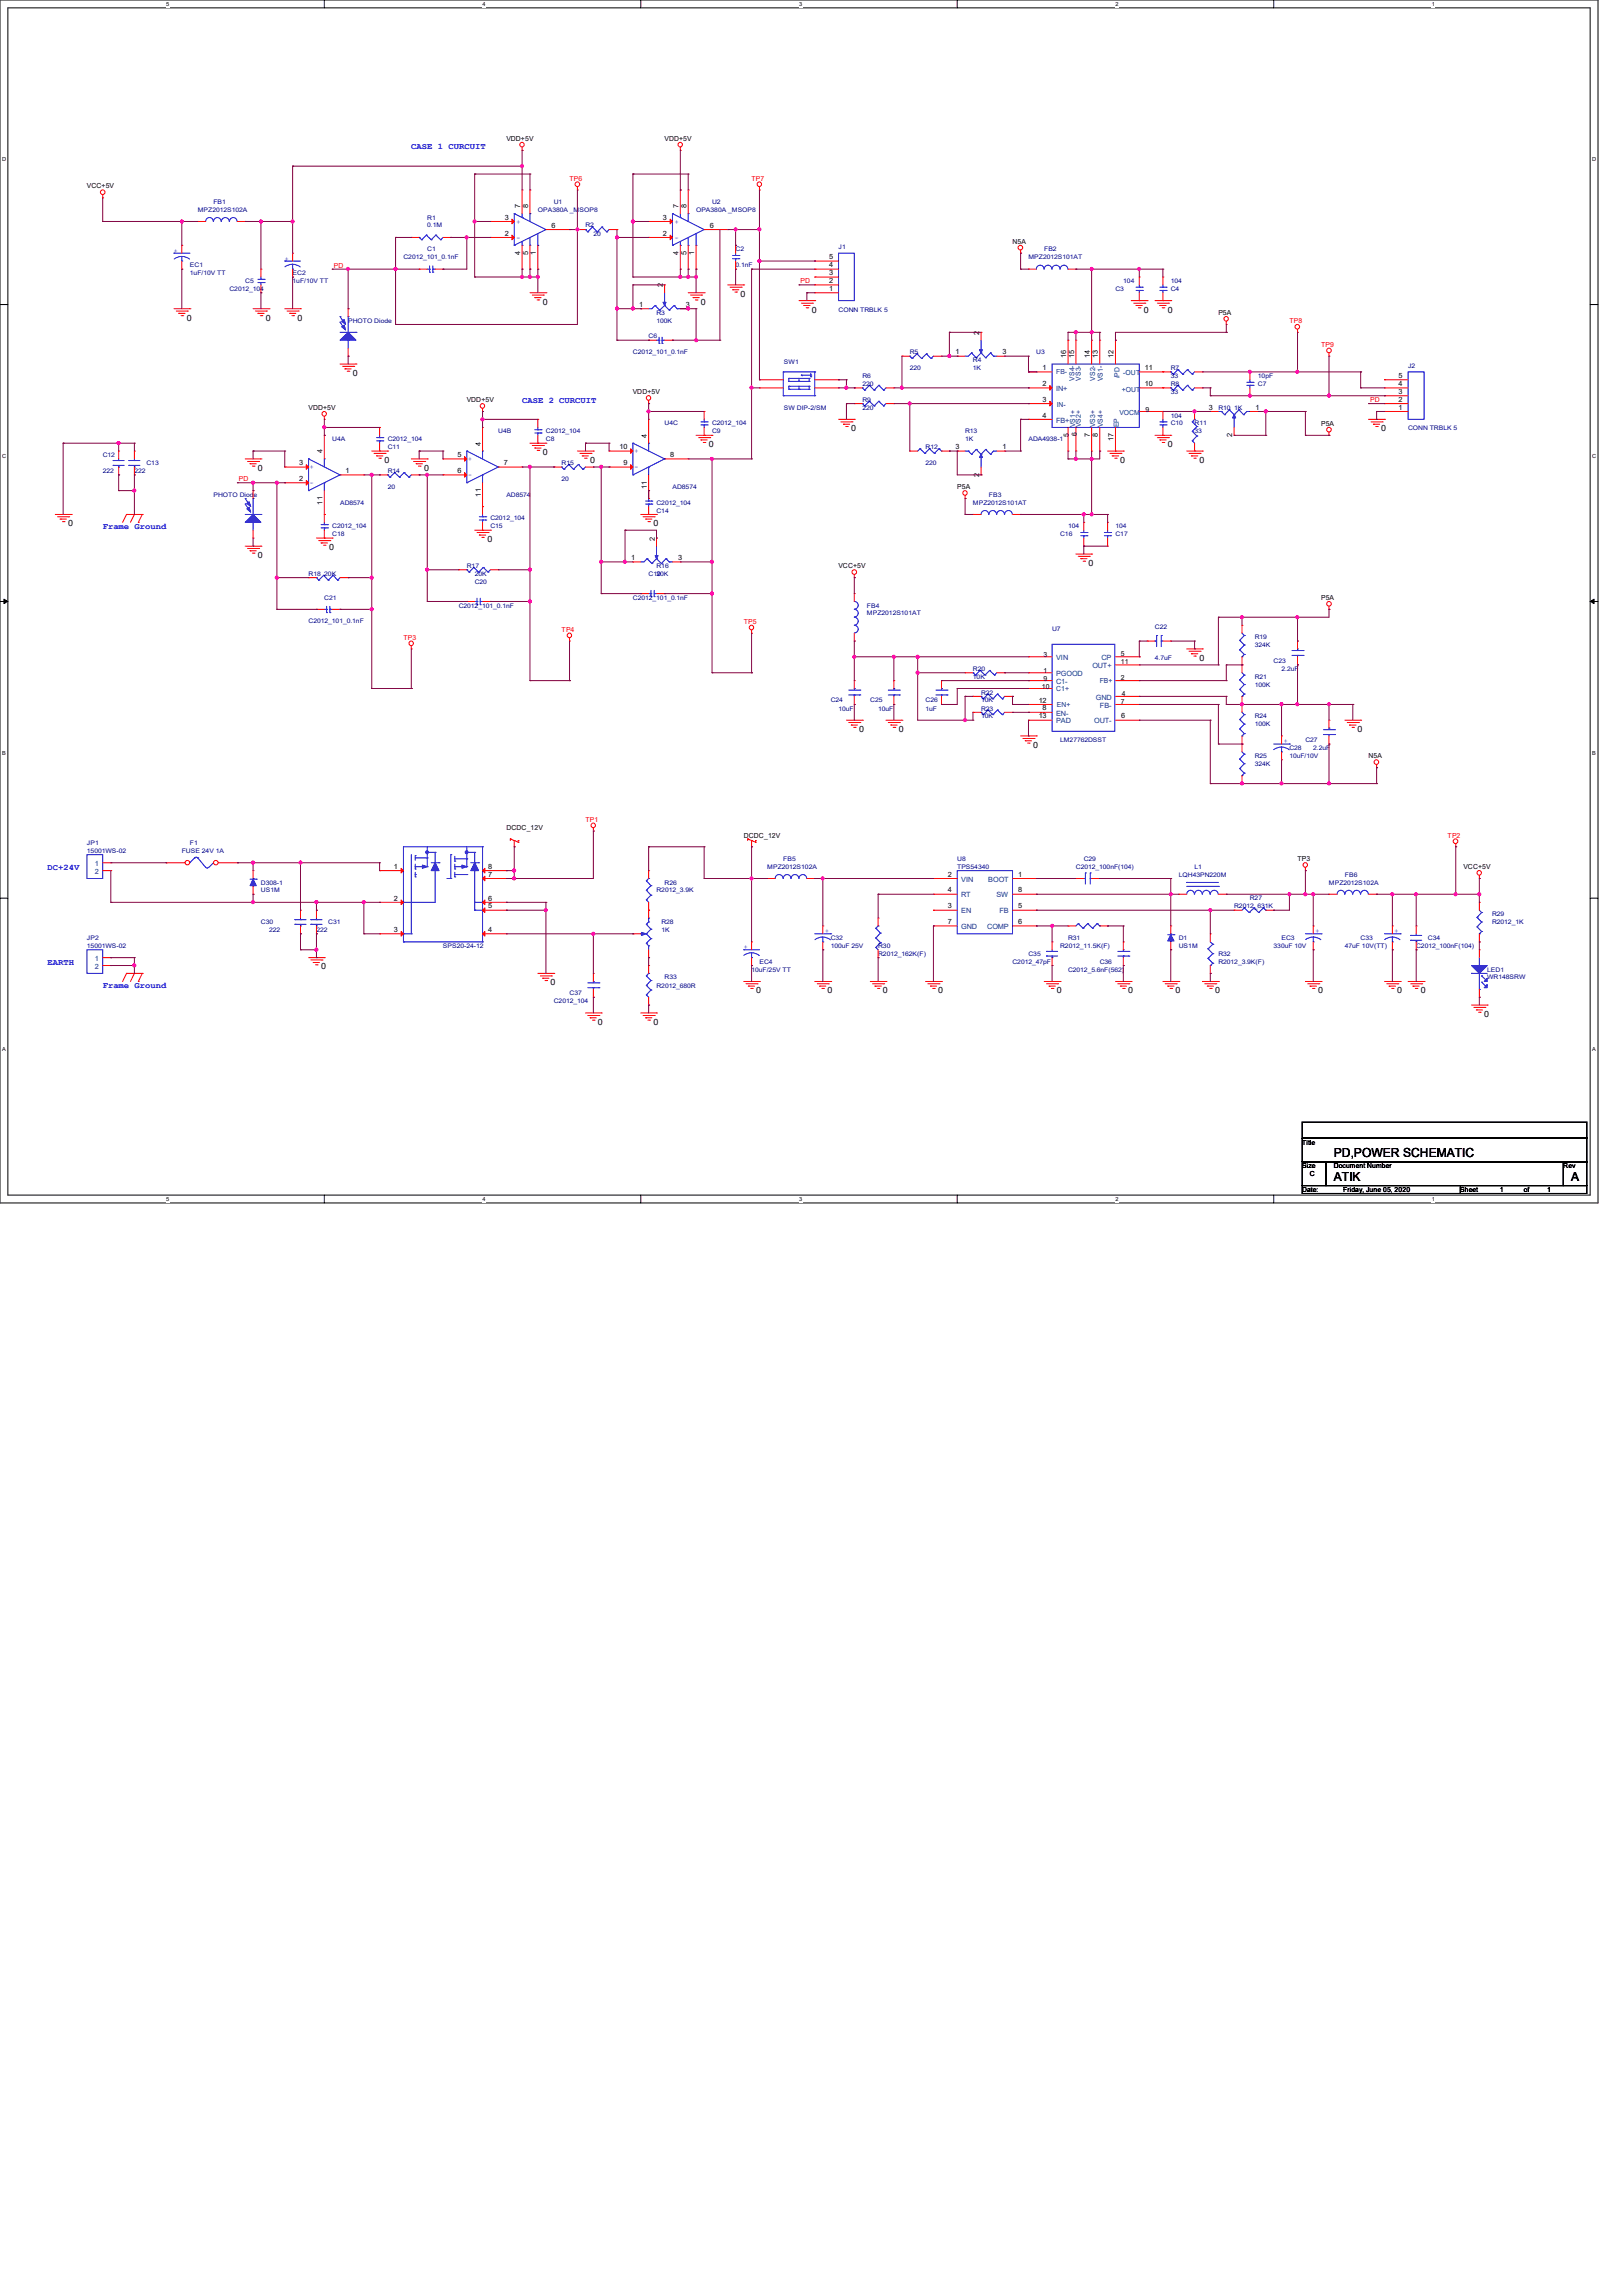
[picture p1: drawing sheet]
<svg xmlns="http://www.w3.org/2000/svg" width="297mm" height="420mm" viewBox="0 0 297 420" stroke-linecap="round" stroke-linejoin="round" font-family="sans-serif">
<defs><g id="words">
<g font-size="2.3">
<text x="244.1" y="211.7">PD,POWER SCHEMATIC</text>
<text x="244.1" y="216.1">ATIK</text>
<text x="287.5" y="216.1">A</text>
</g>
<g font-size="1.6" fill="#00f">
<text x="75.3" y="27.3">CASE 1 CURCUIT</text>
<text x="95.5" y="73.7">CASE 2 CURCUIT</text>
<text x="18.8" y="96.8">Frame Ground</text>
<text x="8.7" y="159.1">DC+24V</text>
<text x="8.7" y="176.4">EARTH</text>
<text x="18.8" y="180.8">Frame Ground</text>
</g>
<g font-size="1.6">
<text x="34.2" y="58.6">0</text>
<text x="48.6" y="58.6">0</text>
<text x="54.4" y="58.6">0</text>
<text x="99.3" y="55.7">0</text>
<text x="128.3" y="55.7">0</text>
<text x="135.5" y="54.3">0</text>
<text x="148.5" y="57.2">0</text>
<text x="209.3" y="57.2">0</text>
<text x="213.7" y="57.2">0</text>
<text x="64.6" y="68.7">0</text>
<text x="99.3" y="83.2">0</text>
<text x="129.7" y="81.8">0</text>
<text x="155.8" y="78.9">0</text>
<text x="213.7" y="81.8">0</text>
<text x="252.8" y="78.9">0</text>
<text x="47.2" y="86.1">0</text>
<text x="70.4" y="84.7">0</text>
<text x="77.6" y="86.1">0</text>
<text x="108" y="84.7">0</text>
<text x="205" y="84.7">0</text>
<text x="219.5" y="84.7">0</text>
<text x="12.4" y="96.3">0</text>
<text x="60.2" y="100.6">0</text>
<text x="89.2" y="99.1">0</text>
<text x="119.6" y="96.3">0</text>
<text x="47.2" y="102.1">0</text>
<text x="199.2" y="103.5">0</text>
<text x="219.5" y="120.9">0</text>
<text x="157.2" y="133.9">0</text>
<text x="164.5" y="133.9">0</text>
<text x="189.1" y="136.8">0</text>
<text x="248.5" y="133.9">0</text>
<text x="58.8" y="177.3">0</text>
<text x="100.8" y="180.3">0</text>
<text x="138.4" y="181.7">0</text>
<text x="151.4" y="181.7">0</text>
<text x="161.6" y="181.7">0</text>
<text x="171.7" y="181.7">0</text>
<text x="193.4" y="181.7">0</text>
<text x="206.5" y="181.7">0</text>
<text x="215.1" y="181.7">0</text>
<text x="222.4" y="181.7">0</text>
<text x="241.2" y="181.7">0</text>
<text x="255.7" y="181.7">0</text>
<text x="260" y="181.7">0</text>
<text x="109.4" y="187.5">0</text>
<text x="119.6" y="187.5">0</text>
<text x="271.6" y="186">0</text>
</g>
<g font-size="1.3">
<text x="92.7" y="25.8">VDD+5V</text>
<text x="121.6" y="25.8">VDD+5V</text>
<text x="15.9" y="34.5">VCC+5V</text>
<text x="92.4" y="40.2">3</text>
<text x="95.2" y="38.1" transform="rotate(-90 95.2 38.1)">7</text>
<text x="96.6" y="38.1" transform="rotate(-90 96.6 38.1)">8</text>
<text x="100.9" y="41.7">6</text>
<text x="121.3" y="40.2">3</text>
<text x="124.2" y="38.1" transform="rotate(-90 124.2 38.1)">7</text>
<text x="125.6" y="38.1" transform="rotate(-90 125.6 38.1)">8</text>
<text x="129.9" y="41.7">6</text>
<text x="92.4" y="43.1">2</text>
<text x="95.2" y="46.7" transform="rotate(-90 95.2 46.7)">4</text>
<text x="96.6" y="46.7" transform="rotate(-90 96.6 46.7)">5</text>
<text x="98.1" y="46.7" transform="rotate(-90 98.1 46.7)">1</text>
<text x="121.3" y="43.1">2</text>
<text x="124.2" y="46.7" transform="rotate(-90 124.2 46.7)">4</text>
<text x="125.6" y="46.7" transform="rotate(-90 125.6 46.7)">5</text>
<text x="127" y="46.7" transform="rotate(-90 127 46.7)">1</text>
<text x="151.7" y="47.4">5</text>
<text x="185.3" y="44.6">N5A</text>
<text x="121.3" y="52.5" transform="rotate(-90 121.3 52.5)">2</text>
<text x="151.7" y="53.2">1</text>
<text x="151.7" y="51.8">2</text>
<text x="151.7" y="50.3">3</text>
<text x="151.7" y="48.9">4</text>
<text x="117" y="56.1">1</text>
<text x="125.5" y="56.1">3</text>
<text x="223" y="57.7">P5A</text>
<text x="174.9" y="64.8">1</text>
<text x="179.2" y="61.2" transform="rotate(-90 179.2 61.2)">2</text>
<text x="183.4" y="64.8">3</text>
<text x="195.1" y="65.6" transform="rotate(-90 195.1 65.6)">16</text>
<text x="196.6" y="65.6" transform="rotate(-90 196.6 65.6)">15</text>
<text x="199.4" y="65.6" transform="rotate(-90 199.4 65.6)">14</text>
<text x="200.9" y="65.6" transform="rotate(-90 200.9 65.6)">13</text>
<text x="203.8" y="65.6" transform="rotate(-90 203.8 65.6)">12</text>
<text x="190.8" y="67.7">1</text>
<text x="190.8" y="70.6">2</text>
<text x="209.5" y="70.6">10</text>
<text x="209.5" y="67.7">11</text>
<text x="256" y="70.6">4</text>
<text x="256" y="69.1">5</text>
<text x="56.5" y="75">VDD+5V</text>
<text x="85.4" y="73.6">VDD+5V</text>
<text x="115.8" y="72.1">VDD+5V</text>
<text x="190.8" y="73.5">3</text>
<text x="190.8" y="76.4">4</text>
<text x="209.6" y="75.3">9</text>
<text x="221.2" y="74.9">3</text>
<text x="229.7" y="74.9">1</text>
<text x="241.8" y="77.9">P5A</text>
<text x="256" y="74.9">1</text>
<text x="256" y="73.5">2</text>
<text x="256" y="72.1">3</text>
<text x="59" y="82.9" transform="rotate(-90 59 82.9)">4</text>
<text x="83.7" y="83.6">5</text>
<text x="88" y="81.5" transform="rotate(-90 88 81.5)">4</text>
<text x="113.4" y="82.2">10</text>
<text x="118.4" y="80.1" transform="rotate(-90 118.4 80.1)">4</text>
<text x="122.6" y="83.6">8</text>
<text x="174.9" y="82.2">3</text>
<text x="183.4" y="82.2">1</text>
<text x="195.6" y="79.9" transform="rotate(-90 195.6 79.9)">5</text>
<text x="197.1" y="79.8" transform="rotate(-90 197.1 79.8)">6</text>
<text x="199.4" y="80" transform="rotate(-90 199.4 80)">7</text>
<text x="200.9" y="80" transform="rotate(-90 200.9 80)">8</text>
<text x="203.8" y="80.7" transform="rotate(-90 203.8 80.7)">17</text>
<text x="225.5" y="80" transform="rotate(-90 225.5 80)">2</text>
<text x="54.7" y="85.1">3</text>
<text x="54.7" y="88">2</text>
<text x="63.2" y="86.5">1</text>
<text x="83.7" y="86.5">6</text>
<text x="92.2" y="85.1">7</text>
<text x="114.1" y="85.1">9</text>
<text x="118.4" y="89.4" transform="rotate(-90 118.4 89.4)">11</text>
<text x="175.2" y="89.5">P5A</text>
<text x="179.2" y="87.2" transform="rotate(-90 179.2 87.2)">2</text>
<text x="59" y="92.3" transform="rotate(-90 59 92.3)">11</text>
<text x="88" y="90.8" transform="rotate(-90 88 90.8)">11</text>
<text x="119.8" y="98.9" transform="rotate(-90 119.8 98.9)">2</text>
<text x="115.5" y="102.4">1</text>
<text x="124.1" y="102.4">3</text>
<text x="153.5" y="104">VCC+5V</text>
<text x="241.8" y="109.8">P5A</text>
<text x="190.7" y="126">10</text>
<text x="191" y="120.2">3</text>
<text x="191" y="123.1">1</text>
<text x="191" y="124.5">9</text>
<text x="205.1" y="120.1">5</text>
<text x="205.1" y="121.5">11</text>
<text x="205.1" y="124.4">2</text>
<text x="190.1" y="131.4">13</text>
<text x="190.1" y="128.5">12</text>
<text x="190.8" y="130">8</text>
<text x="205.1" y="128.7">7</text>
<text x="205.2" y="131.4">6</text>
<text x="205.3" y="127.3">4</text>
<text x="250.4" y="138.7">N5A</text>
<text x="92.7" y="151.8">DCDC_12V</text>
<text x="136.1" y="153.2">DCDC_12V</text>
<text x="72.1" y="158.9">1</text>
<text x="89.3" y="158.9">8</text>
<text x="89.3" y="160.4">7</text>
<text x="173.4" y="160.4">2</text>
<text x="186.3" y="160.4">1</text>
<text x="237.4" y="157.5">TP3</text>
<text x="267.8" y="159">VCC+5V</text>
<text x="72.1" y="164.7">2</text>
<text x="89.3" y="164.7">6</text>
<text x="89.3" y="166.2">5</text>
<text x="173.4" y="166.2">3</text>
<text x="173.4" y="163.2">4</text>
<text x="186.3" y="166.2">5</text>
<text x="186.3" y="163.2">8</text>
<text x="72.1" y="170.5">3</text>
<text x="89.3" y="170.5">4</text>
<text x="173.4" y="169">7</text>
<text x="186.3" y="169">6</text>
<text x="238.3" y="209.4">Title</text>
<text x="238.3" y="213.7">Size</text>
<text x="239.7" y="215.2">C</text>
<text x="244.1" y="213.7">Document Number</text>
<text x="286.1" y="213.7">Rev</text>
<text x="238.3" y="218.1">Date:</text>
<text x="245.8" y="218.1">Friday, June 05, 2020</text>
<text x="267.2" y="218.1">Sheet</text>
<text x="274.5" y="218.1">1</text>
<text x="278.8" y="218.1">of</text>
<text x="283.2" y="218.1">1</text>
</g>
<g font-size="1.3" fill="#f00">
<text x="104.2" y="33">TP6</text>
<text x="137.5" y="33">TP7</text>
<text x="61.1" y="48.9">PD</text>
<text x="146.5" y="51.8">PD</text>
<text x="236" y="59.1">TP8</text>
<text x="241.8" y="63.4">TP9</text>
<text x="250.7" y="73.5">PD</text>
<text x="43.7" y="88">PD</text>
<text x="73.8" y="117">TP3</text>
<text x="102.8" y="115.6">TP4</text>
<text x="136.1" y="114.1">TP5</text>
<text x="107.1" y="150.3">TP1</text>
<text x="264.9" y="153.2">TP2</text>
</g>
<g font-size="1.3" fill="#00f">
<text x="94.5" y="41">+</text>
<text x="123.5" y="41">+</text>
<text x="31.8" y="46.2">+</text>
<text x="52.1" y="47.7">+</text>
<text x="94.5" y="43.9">-</text>
<text x="123.5" y="43.9">-</text>
<text x="116.1" y="82.8">+</text>
<text x="56.7" y="88.6">-</text>
<text x="56.7" y="85.8">+</text>
<text x="85.7" y="87.2">-</text>
<text x="85.7" y="84.3">+</text>
<text x="116.1" y="85.8">-</text>
<text x="234.9" y="136">+</text>
<text x="136.1" y="173.6">+</text>
<text x="151" y="170.7">+</text>
<text x="240.7" y="170.7">+</text>
<text x="255.2" y="170.7">+</text>
</g>
<g font-size="1.3" fill="#004080">
<text x="193.3" y="71.5">IN+</text>
<text x="193.3" y="68.5">FB-</text>
<text x="196.6" y="69.6" transform="rotate(-90 196.6 69.6)">VS4-</text>
<text x="197.8" y="69.6" transform="rotate(-90 197.8 69.6)">VS3-</text>
<text x="200.4" y="69.6" transform="rotate(-90 200.4 69.6)">VS2-</text>
<text x="201.8" y="69.8" transform="rotate(-90 201.8 69.8)">VS1-</text>
<text x="204.9" y="69.2" transform="rotate(-90 204.9 69.2)">/PD</text>
<text x="205.3" y="71.7">+OUT</text>
<text x="205.6" y="68.7">-OUT</text>
<text x="193.3" y="77.3">FB+</text>
<text x="193.4" y="74.4">IN-</text>
<text x="204.8" y="75.9">VOCM</text>
<text x="196.8" y="78.2" transform="rotate(-90 196.8 78.2)">VS1+</text>
<text x="197.8" y="78.2" transform="rotate(-90 197.8 78.2)">VS2+</text>
<text x="200.4" y="78.2" transform="rotate(-90 200.4 78.2)">VS3+</text>
<text x="201.8" y="78.2" transform="rotate(-90 201.8 78.2)">VS4+</text>
<text x="204.7" y="78.2" transform="rotate(-90 204.7 78.2)">EP</text>
<text x="193.3" y="120.7">VIN</text>
<text x="193.3" y="123.7">PGOOD</text>
<text x="193.3" y="125.1">C1-</text>
<text x="199.9" y="122.2">OUT+</text>
<text x="201.2" y="125">FB+</text>
<text x="201.6" y="120.7">CP</text>
<text x="193.3" y="130.9">EN-</text>
<text x="193.3" y="126.4">C1+</text>
<text x="193.4" y="129.3">EN+</text>
<text x="200.5" y="128">GND</text>
<text x="201.3" y="129.5">FB-</text>
<text x="193.3" y="132.3">PAD</text>
<text x="200.2" y="132.3">OUT-</text>
<text x="17.4" y="158.4">1</text>
<text x="17.4" y="159.9">2</text>
<text x="175.9" y="161.3">VIN</text>
<text x="180.9" y="161.3">BOOT</text>
<text x="175.9" y="167.1">EN</text>
<text x="175.9" y="164.2">RT</text>
<text x="182.3" y="164.2">SW</text>
<text x="182.9" y="167.1">FB</text>
<text x="175.9" y="170">GND</text>
<text x="180.7" y="170">COMP</text>
<text x="17.4" y="175.8">1</text>
<text x="17.4" y="177.2">2</text>
</g>
<g font-size="1.1" fill="#000080">
<text x="36.2" y="38.7">MPZ2012S102A</text>
<text x="39.1" y="37.3">FB1</text>
<text x="78.2" y="40.2">R1</text>
<text x="78.2" y="41.6">0.1M</text>
<text x="98.4" y="38.7">OPA380A _MSOP8</text>
<text x="101.3" y="37.3">U1</text>
<text x="107.1" y="41.6">R2</text>
<text x="127.4" y="38.7">OPA380A _MSOP8</text>
<text x="130.3" y="37.3">U2</text>
<text x="73.8" y="47.4">C2012_101_0.1nF</text>
<text x="78.2" y="46">C1</text>
<text x="108.6" y="43.1">20</text>
<text x="134.6" y="46">C2</text>
<text x="153.5" y="45.6">J1</text>
<text x="188.2" y="47.4">MPZ2012S101AT</text>
<text x="191.1" y="46">FB2</text>
<text x="34.8" y="48.9">EC1</text>
<text x="34.8" y="50.3">1uF/10V TT</text>
<text x="42" y="53.2">C2012_104</text>
<text x="44.9" y="51.8">C5</text>
<text x="53.5" y="50.3">EC2</text>
<text x="53.5" y="51.8">1uF/10V TT</text>
<text x="134.6" y="48.9">0.1nF</text>
<text x="204.1" y="53.2">C3</text>
<text x="205.6" y="51.8">104</text>
<text x="214.2" y="53.2">C4</text>
<text x="214.2" y="51.8">104</text>
<text x="63.7" y="59">PHOTO Diode</text>
<text x="120.1" y="57.6">R3</text>
<text x="120.1" y="59">100K</text>
<text x="153.5" y="57">CONN TRBLK 5</text>
<text x="115.8" y="64.8">C2012_101_0.1nF</text>
<text x="118.7" y="61.9">C6</text>
<text x="166.5" y="64.8">R5</text>
<text x="189.6" y="64.8">U3</text>
<text x="143.5" y="66.5">SW1</text>
<text x="157.8" y="69.1">R6</text>
<text x="157.8" y="70.6">220</text>
<text x="166.5" y="67.7">220</text>
<text x="178" y="66.3">R4</text>
<text x="178" y="67.7">1K</text>
<text x="214.2" y="67.7">R7</text>
<text x="214.2" y="69.1">33</text>
<text x="214.2" y="70.6">R8</text>
<text x="230.2" y="70.6">C7</text>
<text x="230.2" y="69.1">10pF</text>
<text x="257.7" y="67.3">J2</text>
<text x="121.6" y="77.8">U4C</text>
<text x="130.3" y="77.8">C2012_104</text>
<text x="143.5" y="74.9">SW DIP-2/SM</text>
<text x="157.8" y="73.5">R9</text>
<text x="157.8" y="74.9">220</text>
<text x="214.2" y="72.1">33</text>
<text x="214.2" y="77.8">C10</text>
<text x="214.2" y="76.4">104</text>
<text x="218.6" y="77.8">R11</text>
<text x="223" y="74.9">R10 1K</text>
<text x="18.8" y="83.6">C12</text>
<text x="60.8" y="80.7">U4A</text>
<text x="70.9" y="82.2">C11</text>
<text x="70.9" y="80.7">C2012_104</text>
<text x="91.2" y="79.3">U4B</text>
<text x="99.9" y="80.7">C8</text>
<text x="99.9" y="79.3">C2012_104</text>
<text x="130.3" y="79.3">C9</text>
<text x="169.4" y="82.2">R12</text>
<text x="176.6" y="79.3">R13</text>
<text x="176.6" y="80.7">1K</text>
<text x="188.2" y="80.7">ADA4938-1</text>
<text x="218.6" y="79.3">33</text>
<text x="257.7" y="78.7">CONN TRBLK 5</text>
<text x="18.8" y="86.5">222</text>
<text x="24.6" y="86.5">222</text>
<text x="26.8" y="85.1">C13</text>
<text x="70.9" y="86.5">R14</text>
<text x="70.9" y="89.4">20</text>
<text x="102.8" y="85.1">R15</text>
<text x="102.8" y="88">20</text>
<text x="123.1" y="89.4">AD8574</text>
<text x="169.4" y="85.1">220</text>
<text x="39.1" y="90.9">PHOTO Diode</text>
<text x="62.2" y="92.3">AD8574</text>
<text x="89.7" y="95.2">C2012_104</text>
<text x="92.7" y="90.9">AD8574</text>
<text x="120.1" y="93.8">C14</text>
<text x="120.1" y="92.3">C2012_104</text>
<text x="178" y="92.3">MPZ2012S101AT</text>
<text x="181" y="90.9">FB3</text>
<text x="60.8" y="98.1">C18</text>
<text x="60.8" y="96.7">C2012_104</text>
<text x="89.7" y="96.7">C15</text>
<text x="194" y="98.1">C16</text>
<text x="195.4" y="96.7">104</text>
<text x="204.1" y="98.1">C17</text>
<text x="204.1" y="96.7">104</text>
<text x="56.5" y="105.3">R18 20K</text>
<text x="85.4" y="103.9">R17</text>
<text x="86.9" y="106.8">C20</text>
<text x="86.9" y="105.3">20K</text>
<text x="118.7" y="105.3">C19</text>
<text x="120.1" y="103.9">R16</text>
<text x="120.1" y="105.3">20K</text>
<text x="59.3" y="109.7">C21</text>
<text x="83.9" y="111.1">C2012_101_0.1nF</text>
<text x="115.8" y="109.7">C2012_101_0.1nF</text>
<text x="158.7" y="111.1">FB4</text>
<text x="158.7" y="112.6">MPZ2012S101AT</text>
<text x="56.5" y="114">C2012_101_0.1nF</text>
<text x="192.5" y="115.5">U7</text>
<text x="211.4" y="115">C22</text>
<text x="229.6" y="116.9">R19</text>
<text x="229.6" y="118.4">324K</text>
<text x="178" y="122.7">R20</text>
<text x="178" y="124.2">10K</text>
<text x="211.4" y="120.7">4.7uF</text>
<text x="229.6" y="124.2">R21</text>
<text x="229.6" y="125.6">100K</text>
<text x="233.1" y="121.2">C23</text>
<text x="234.5" y="122.7">2.2uF</text>
<text x="152" y="128.5">C24</text>
<text x="153.5" y="130">10uF</text>
<text x="159.3" y="128.5">C25</text>
<text x="160.7" y="130">10uF</text>
<text x="169.4" y="128.5">C26</text>
<text x="169.4" y="130">1uF</text>
<text x="179.5" y="127">R22</text>
<text x="179.5" y="128.5">10K</text>
<text x="179.5" y="130">R23</text>
<text x="179.5" y="131.4">10K</text>
<text x="229.6" y="131.4">R24</text>
<text x="194" y="135.7">LM27762DSST</text>
<text x="229.6" y="132.8">100K</text>
<text x="236" y="137.2">C28</text>
<text x="238.9" y="135.7">C27</text>
<text x="240.3" y="137.2">2.2uF</text>
<text x="229.6" y="138.6">R25</text>
<text x="229.6" y="140.1">324K</text>
<text x="236" y="138.6">10uF/10V</text>
<text x="15.9" y="154.6">JP1</text>
<text x="34.8" y="154.6">F1</text>
<text x="15.9" y="156">15001WS-02</text>
<text x="33.3" y="156">FUSE 24V 1A</text>
<text x="47.7" y="161.8">D308-1</text>
<text x="121.6" y="161.8">R26</text>
<text x="140.4" y="158.9">MPZ2012S102A</text>
<text x="143.3" y="157.4">FB5</text>
<text x="175.2" y="157.4">U8</text>
<text x="175.2" y="158.9">TPS54340</text>
<text x="196.9" y="158.9">C2012_100nF(104)</text>
<text x="198.3" y="157.4">C29</text>
<text x="215.7" y="160.4">LQH43PN220M</text>
<text x="218.6" y="158.9">L1</text>
<text x="243.2" y="161.8">MPZ2012S102A</text>
<text x="246.1" y="160.4">FB6</text>
<text x="47.7" y="163.2">US1M</text>
<text x="120.1" y="163.2">R2012_3.9K</text>
<text x="225.8" y="166.2">R2012_631K</text>
<text x="228.7" y="164.7">R27</text>
<text x="273" y="167.6">R29</text>
<text x="15.9" y="171.9">JP2</text>
<text x="15.9" y="173.4">15001WS-02</text>
<text x="47.7" y="169">C30</text>
<text x="49.2" y="170.5">222</text>
<text x="57.9" y="170.5">222</text>
<text x="60.1" y="169">C31</text>
<text x="81.1" y="173.4">SPS20-24-12</text>
<text x="121" y="169">R28</text>
<text x="121" y="170.5">1K</text>
<text x="152" y="171.9">C32</text>
<text x="152" y="173.4">100uF 25V</text>
<text x="160.7" y="173.4">R30</text>
<text x="194" y="173.4">R2012_11.5K(F)</text>
<text x="195.4" y="171.9">R31</text>
<text x="215.7" y="171.9">D1</text>
<text x="215.7" y="173.4">US1M</text>
<text x="233.1" y="173.4">330uF 10V</text>
<text x="234.5" y="171.9">EC3</text>
<text x="246.1" y="173.4">47uF 10V(TT)</text>
<text x="249" y="171.9">C33</text>
<text x="259.2" y="173.4">C2012_100nF(104)</text>
<text x="261.3" y="171.9">C34</text>
<text x="273" y="169">R2012_1K</text>
<text x="121.6" y="179.2">R33</text>
<text x="137.5" y="177.7">10uF/25V TT</text>
<text x="139" y="176.3">EC4</text>
<text x="160.7" y="174.8">R2012_162K(F)</text>
<text x="185.3" y="176.3">C2012_47pF</text>
<text x="188.2" y="174.8">C35</text>
<text x="195.4" y="177.7">C2012_5.6nF(562)</text>
<text x="201.2" y="176.3">C36</text>
<text x="223" y="174.8">R32</text>
<text x="223" y="176.3">R2012_3.9K(F)</text>
<text x="272.2" y="177.7">LED1</text>
<text x="272.2" y="179.2">WR148SRW</text>
<text x="101.3" y="183.5">C2012_104</text>
<text x="104.2" y="182.1">C37</text>
<text x="120.1" y="180.6">R2012_680R</text>
</g>
<g font-size="1">
<text x="30.4" y="1.1">5</text>
<text x="88.3" y="1.1">4</text>
<text x="146.2" y="1.1">3</text>
<text x="204.1" y="1.1">2</text>
<text x="262" y="1.1">1</text>
<text x=".4" y="29.5">D</text>
<text x="291.4" y="29.5">D</text>
<text x=".4" y="83.7">C</text>
<text x="291.4" y="83.7">C</text>
<text x=".4" y="138">B</text>
<text x="291.4" y="138">B</text>
<text x=".4" y="192.3">A</text>
<text x="291.4" y="192.3">A</text>
<text x="30.4" y="219.7">5</text>
<text x="88.3" y="219.7">4</text>
<text x="146.2" y="219.7">3</text>
<text x="204.1" y="219.7">2</text>
<text x="262" y="219.7">1</text>
</g>
</g></defs>
<path d="M0 0h292.4v220h-292.4zM1.4 1.4h289.6v217.2h-289.6z" fill="none" stroke="#000" stroke-width=".18"/>
<g fill="#fff">
<path d="M30.4 .2h.5v1.1h-.5z"/>
<path d="M30.4 218.8h.5v1.1h-.5z"/>
</g>
<path d="M59.4 0v1.4M59.4 218.6v1.4" fill="none" stroke="#000" stroke-width=".18"/>
<g fill="#fff">
<path d="M88.3 .2h.6v1.1h-.6z"/>
<path d="M88.3 218.8h.6v1.1h-.6z"/>
</g>
<path d="M117.3 0v1.4M117.3 218.6v1.4" fill="none" stroke="#000" stroke-width=".18"/>
<g fill="#fff">
<path d="M146.2 .2h.6v1.1h-.6z"/>
<path d="M146.2 218.8h.6v1.1h-.6z"/>
</g>
<path d="M175.2 0v1.4M175.2 218.6v1.4" fill="none" stroke="#000" stroke-width=".18"/>
<g fill="#fff">
<path d="M204.1 .2h.6v1.1h-.6z"/>
<path d="M204.1 218.8h.6v1.1h-.6z"/>
</g>
<path d="M233.1 0v1.4M233.1 218.6v1.4" fill="none" stroke="#000" stroke-width=".18"/>
<g fill="#fff">
<path d="M262 .2h.6v1.1h-.6z"/>
<path d="M262 218.8h.6v1.1h-.6z"/>
<path d="M.4 28.6h.7v1.1h-.7z"/>
<path d="M291.4 28.6h.7v1.1h-.7z"/>
<path d="M.4 82.8h.7v1.2h-.7z"/>
<path d="M291.4 82.8h.7v1.2h-.7z"/>
</g>
<path d="M0 55.7h1.4M291 55.7h1.4" fill="none" stroke="#000" stroke-width=".18"/>
<g fill="#fff">
<path d="M.4 137.2h.7v1.1h-.7z"/>
<path d="M291.4 137.2h.7v1.1h-.7z"/>
</g>
<path d="M0 110h1.4M291 110h1.4" fill="none" stroke="#000" stroke-width=".18"/>
<path d="M.7 109.6l.7 .4-.7 .4zM291 110l.7-.4v.8z" fill="#000" stroke="#000" stroke-width=".18"/>
<g fill="#fff">
<path d="M.4 191.4h.6v1.2h-.6z"/>
<path d="M291.4 191.4h.6v1.2h-.6z"/>
</g>
<path d="M0 164.3h1.4M291 164.3h1.4M238.3 205.3h52.1v2.9h-52.1zM238.3 208.2h52.1v4.3h-52.1zM238.3 212.5h4.4v4.4h-4.4zM238.3 216.9h29v1.4h-29zM242.7 212.5h43.4v4.4h-43.4zM267.3 216.9h23.1v1.4h-23.1zM286.1 212.5h4.3v4.4h-4.3z" fill="none" stroke="#000" stroke-width=".18"/>
<g fill="none" stroke="#f00" stroke-width=".18">
<path d="M18.8 36.2h.1M18.8 35.6v.6M95.5 27.5h.1M95.5 34.8h.1M95.5 26.9v.6M95.5 34.8v4.3M97 34.8h.1M97 34.8v4.3M105.7 34.8h.1M105.7 34.2v.6M124.5 27.5h.1M124.5 34.8h.1"/>
<path d="M124.5 26.9v.6M124.5 34.8v4.3M125.9 34.8h.1M125.9 34.8v4.3M139 34.8h.1M139 34.2v.6M31.8 56.5h3M32.3 56.9h2M32.7 57.3h.1M32.7 57.3h1.2M33.1 57.7h.3M33.3 44.9h.1"/>
<path d="M33.3 49.2h.1M33.3 44.9v1.4M33.3 47.8v1.4M33.4 57.7h.1M34.3 56.9h.1M34.8 56.5h.1M46.3 56.5h2.9M46.7 56.9h2.1M47.2 57.3h.1M47.2 57.3h1.1M47.6 57.7h.3M47.9 57.7h.1"/>
<path d="M48.8 56.9h.1M49.2 56.5h.1M52.1 56.5h2.9M52.5 56.9h2.1M53 57.3h.1M53 57.3h1.1M53.4 57.7h.3M53.6 46.3h.1M53.6 50.7h.1M53.6 46.3v1.5M53.6 49.2v1.5M53.7 57.7h.1"/>
<path d="M54.6 56.9h.1M55 56.5h.1M75.3 43.4h.1M75.3 43.4h1.4M81.1 43.4h1.4M82.5 43.4h.1M89.7 43.4h.1M89.7 40.5h.1M89.7 43.4h4.4M89.7 40.5h4.4M95.5 49.2h.1M95.5 44.9v4.3"/>
<path d="M97 49.2h.1M97 53.6h2.9M97 44.9v4.3M97.4 54h2M97.9 54.4h.1M97.9 54.4h1.1M98.3 54.9h.3M98.4 49.2h.1M98.4 44.9v4.3M98.6 54.9h.1M99.4 54h.1M99.9 53.6h.1"/>
<path d="M99.9 42h4.3M104.2 42h.1M117.3 56.5h.1M117.3 56.5h1.4M118.7 43.4h.1M118.7 40.5h.1M118.7 43.4h4.4M118.7 40.5h4.4M121.6 52.1h.1M121.6 52.1v1.5M124.5 49.2h.1M124.5 56.5h1.4"/>
<path d="M124.5 44.9v4.3M125.9 49.2h.1M125.9 56.5h.1M125.9 53.6h3M125.9 44.9v4.3M126.4 54h2M126.8 54.4h.1M126.8 54.4h1.2M127.3 54.9h.3M127.4 49.2h.1M127.4 44.9v4.3M127.6 54.9h.1"/>
<path d="M128.4 54h.1M128.9 53.6h.1M128.9 42h4.3M133.2 42h.1M133.2 52.1h2.9M133.6 52.5h2M134.1 53h.1M134.1 53h1.1M134.5 53.4h.3M134.6 49.2h.1M134.6 44.9h.1M134.6 44.9v1.4"/>
<path d="M134.6 47.8v1.4M134.8 53.4h.1M135.6 52.5h.1M136.1 52.1h.1M146.2 55h2.9M146.6 55.5h2.1M147.1 55.9h.1M147.1 55.9h1.2M147.5 56.3h.3M147.8 56.3h.1M148.7 55.5h.1M149.1 55h.1"/>
<path d="M186.8 46.3h.1M186.8 45.8v.5M188.2 49.2h.1M188.2 49.2h1.5M195.5 49.2h1.4M196.9 49.2h.1M207 55h2.9M207.5 55.5h2M207.9 55.9h.1M207.9 55.9h1.1M208.3 56.3h.3M208.5 55h.1"/>
<path d="M208.5 50.7h.1M208.5 50.7v1.4M208.5 53.6v1.4M208.6 56.3h.1M209.5 55.5h.1M209.9 55h.1M211.4 55h2.8M211.8 55.5h2M212.3 55.9h.1M212.3 55.9h1.1M212.7 56.3h.3M212.8 55h.1"/>
<path d="M212.8 50.7h.1M212.8 50.7v1.4M212.8 53.6v1.4M213 56.3h.1M213.8 55.5h.1M214.2 55h.1M224.4 59.4h.1M224.4 58.8v.6M59.4 76.7h.1M59.4 79.6h.1M59.4 76.2v.5M59.4 79.6v4.3"/>
<path d="M62.2 66.6h3M62.7 67h2M63.1 67.5h.1M63.1 67.5h1.2M63.5 67.9h.3M63.8 67.9h.1M64.7 67h.1M65.2 66.6h.1M88.3 75.3h.1M88.3 78.2h.1M88.3 74.7v.6M88.3 78.2v4.3"/>
<path d="M98.4 76.7h.1M98.4 76.7v1.5M98.4 79.6v1.5M118.7 73.8h.1M118.7 76.7h.1M118.7 73.2v.6M118.7 76.7v4.4M127.4 79.6h2.9M128.9 79.6h.1M128.9 75.3h.1M128.9 75.3v1.4M128.9 78.2v1.4"/>
<path d="M130.3 79.6h.1M153.5 76.7h2.8M153.9 77.2h2M154.3 77.6h.1M154.3 77.6h1.2M154.8 78h.3M155.1 78h.1M155.9 77.2h.1M156.3 76.7h.1M156.3 73.8h.1M156.3 73.8h1.5M162.1 73.8h1.5"/>
<path d="M163.6 73.8h.1M165.1 65.2h.1M165.1 65.2h1.4M170.8 65.2h1.5M172.3 65.2h.1M211.4 79.6h2.8M212.8 68h.1M212.8 68h1.4M214.2 79.6h.1M218.6 75.3h.1M218.6 68h1.4M218.6 75.3v1.4"/>
<path d="M220 68h.1M237.4 60.8h.1M237.4 60.2v.6M243.2 79.6h.1M243.2 65.2h.1M243.2 64.6v.6M243.2 79v.6M250.4 76.7h3M250.9 77.2h2M251.3 77.6h.1M251.3 77.6h1.2M251.8 78h.3"/>
<path d="M252.1 78h.1M252.9 77.2h.1M253.4 76.7h.1M253.4 75.3h.1M253.4 73.8h.1M253.4 72.4h.1M253.4 71h.1M253.4 69.5h.1M253.4 75.3h4.3M253.4 73.8h4.3M253.4 72.4h4.3M253.4 71h4.3"/>
<path d="M253.4 69.5h4.3M10.1 94.1h2.9M10.5 94.5h2.1M11 95h.1M11 95h1.1M11.4 95.4h.3M11.7 95.4h.1M12.6 94.5h.1M13 94.1h.1M21.7 86.9h.1M21.7 82.5h.1M21.7 82.5v1.4"/>
<path d="M21.7 85.4v1.5M23.2 94.1h.1M23.2 94.1l-.8 1.4M23.2 94.1h2.8M24.6 94.1h.1M24.6 86.9h.1M24.6 82.5h.1M24.6 94.1l-.7 1.4M24.6 82.5v1.4M24.6 85.4v1.5M25.3 95.5h.1M26 94.1h.1"/>
<path d="M26 94.1l-.7 1.4M44.9 99.9h2.9M44.9 83.9h2.9M45.3 84.4h2M45.8 84.8h.1M45.8 84.8h1.1M46.2 85.3h.3M46.5 85.3h.1M47.3 84.4h.1M47.8 99.9h.1M47.8 83.9h.1M52.1 85.4h.1"/>
<path d="M52.1 88.3h.1M52.1 85.4h4.4M52.1 88.3h4.4M57.9 98.4h2.9M58.3 98.9h2.1M58.8 99.3h.1M58.8 99.3h1.1M59.2 99.7h.3M59.4 94.1h.1M59.4 89.7v4.4M59.5 99.7h.1M60.4 98.9h.1"/>
<path d="M60.8 98.4h.1M62.2 86.9h4.4M66.6 86.9h.1M68 82.5h3M68.5 82.9h2M68.9 83.4h.1M68.9 83.4h1.2M69.3 83.8h.3M69.6 83.8h.1M70.5 82.9h.1M71 82.5h.1M75.3 83.9h2.9"/>
<path d="M75.7 84.4h2M76.2 84.8h.1M76.2 84.8h1.1M76.6 85.3h.3M76.9 85.3h.1M77.7 84.4h.1M78.2 83.9h.1M81.1 83.9h.1M81.1 86.9h.1M81.1 83.9h4.3M81.1 86.9h4.3M86.9 97h2.8"/>
<path d="M87.3 97.4h2M87.7 97.9h.1M87.7 97.9h1.2M88.2 98.3h.2M88.3 97h.1M88.3 92.7h.1M88.3 88.3v5.8M88.3 95.5v1.5M88.4 98.3h.1M89.3 97.4h.1M89.7 97h.1M91.2 85.4h4.3"/>
<path d="M95.5 85.4h.1M97 81.1h2.9M97.4 81.5h2M97.9 82h.1M97.9 82h1.1M98.3 82.4h.3M98.4 81.1h.1M98.6 82.4h.1M99.4 81.5h.1M99.9 81.1h.1M101.3 85.4h.1M101.3 85.4h1.5"/>
<path d="M105.7 82.5h2.9M106.1 82.9h2.1M106.6 83.4h.1M106.6 83.4h1.1M107 83.8h.3M107.1 85.4h1.5M107.3 83.8h.1M108.2 82.9h.1M108.6 82.5h.1M108.6 85.4h.1M111.5 82.5h.1M111.5 85.4h.1"/>
<path d="M111.5 82.5h4.3M111.5 85.4h4.3M117.3 94.1h2.8M117.7 94.5h2M118.2 95h.1M118.2 95h1.1M118.6 95.4h.3M118.7 91.2h.1M118.7 94.1h.1M118.7 89.7h.1M118.7 86.9v4.3M118.7 92.7v1.4"/>
<path d="M118.9 95.4h.1M119.7 94.5h.1M120.1 94.1h.1M120.1 98.4h.1M120.1 98.4v1.5M121.6 83.9h4.3M125.9 83.9h.1M127.8 80.1h2.1M128.3 80.5h.1M128.3 80.5h1.1M128.7 80.9h.3M129 80.9h.1"/>
<path d="M129.9 80.1h.1M166.5 82.5h.1M166.5 82.5h1.4M172.3 82.5h1.4M173.7 82.5h.1M176.6 91.2h.1M176.6 90.6v.6M178.1 94.1h.1M178.1 94.1h1.4M185.3 94.1h1.5M186.8 94.1h.1M202.7 82.5h2.9"/>
<path d="M203.1 82.9h2M203.5 83.4h.1M203.5 83.4h1.2M204 83.8h.3M204.3 83.8h.1M205.1 82.9h.1M205.6 82.5h.1M211.8 80.1h2M212.3 80.5h.1M212.3 80.5h1.1M212.7 80.9h.3M213 80.9h.1"/>
<path d="M213.8 80.1h.1M217.2 82.5h2.8M217.6 82.9h2M218 83.4h.1M218 83.4h1.2M218.5 83.8h.2M218.6 82.5h.1M218.6 81.1v1.4M218.7 83.8h.1M219.6 82.9h.1M220 82.5h.1M45.3 100.3h2"/>
<path d="M45.8 100.8h.1M45.8 100.8h1.1M46.2 101.2h.3M46.5 101.2h.1M47.3 100.3h.1M56.5 105.7h.1M56.5 105.7h1.4M62.2 105.7h1.5M63.7 105.7h.1M75.3 118.7h.1M75.3 118.2v.5M83.9 104.2h.1"/>
<path d="M83.9 104.2h1.5M85.4 110h.1M85.4 110h1.5M88.3 110h1.4M89.7 110h.1M89.7 104.2h1.5M91.2 104.2h.1M104.2 117.3h.1M104.2 116.7v.6M115.8 102.8h.1M115.8 102.8h1.5M117.3 108.6h.1"/>
<path d="M117.3 108.6h1.4M120.1 108.6h1.5M121.6 108.6h.1M123.1 102.8h1.4M124.5 102.8h.1M137.5 115.8h.1M137.5 115.2v.6M156.3 105.7h.1M156.3 108.6h.1M156.3 117.3h.1M156.3 105.1v.6M156.3 108.6v1.4"/>
<path d="M156.3 115.8v1.5M196.9 101.3h2.9M197.3 101.8h2M197.8 102.2h.1M197.8 102.2h1.1M198.2 102.7h.3M198.5 102.7h.1M199.3 101.8h.1M199.8 101.3h.1M209.9 117.3h.1M209.9 117.3h1.5M212.8 117.3h1.4"/>
<path d="M214.2 117.3h.1M217.2 118.7h2.8M217.6 119.1h2M218 119.6h.1M218 119.6h1.2M219.6 119.1h.1M220 118.7h.1M237.4 117.3h.1M237.4 117.3v1.4M243.2 111.5h.1M243.2 110.9v.6M154.9 131.7h2.9"/>
<path d="M155.3 132.2h2.1M155.8 132.6h.1M155.8 132.6h1.1M156.2 133.1h.3M156.3 124.5h.1M156.3 128.9h.1M156.3 124.5v1.4M156.3 127.4v1.5M156.5 133.1h.1M157.4 132.2h.1M157.8 131.7h.1M162.1 131.7h3"/>
<path d="M162.6 132.2h2M163 132.6h.1M163 132.6h1.2M163.4 133.1h.3M163.7 133.1h.1M164.6 132.2h.1M165.1 131.7h.1M172.3 124.5h.1M172.3 128.9h.1M172.3 124.5v1.4M172.3 127.4v1.5M178.1 127.4h.1"/>
<path d="M178.1 127.4h1.4M183.9 127.4h1.4M185.3 127.4h.1M186.8 134.6h2.9M187.2 135.1h2M187.6 135.5h.1M187.6 135.5h1.2M188 135.9h.3M188.2 120.1h.1M188.2 123.1h.1M188.2 124.5h.1M188.2 131.7h.1"/>
<path d="M188.2 128.9h.1M188.2 130.3h.1M188.2 125.9h.1M188.2 131.7h4.3M188.2 120.1h4.3M188.2 123.1h4.3M188.2 124.5h4.3M188.2 128.9h4.3M188.2 130.3h4.3M188.2 125.9h4.3M188.3 135.9h.1M189.2 135.1h.1"/>
<path d="M189.7 134.6h.1M204.1 131.7h4.4M204.1 127.4h4.4M204.1 120.1h4.4M204.1 124.5h4.4M204.1 121.6h4.4M204.1 128.9h4.4M208.5 131.7h.1M208.5 120.1h.1M208.5 121.6h.1M208.5 124.5h.1M208.5 127.4h.1"/>
<path d="M208.5 128.9h.1M218.5 120h.2M218.7 120h.1M227.3 136.1h.1M227.3 128.9h.1M227.3 121.6h.1M227.3 121.6v1.5M227.3 127.4v2.9M227.3 134.6v2.9M237.4 121.6h.1M237.4 120.1v1.5M243.2 131.7h.1"/>
<path d="M243.2 136.1h.1M243.2 131.7v1.5M243.2 134.6v1.5M246.1 131.7h2.9M246.5 132.2h2.1M247 132.6h.1M247 132.6h1.2M247.4 133.1h.3M247.7 133.1h.1M248.6 132.2h.1M249 131.7h.1M251.9 139.9v.5"/>
<path d="M46.3 159.3h.1M46.3 159.3v1.4M69.5 159.3h.1M69.5 159.3h4.3M88.3 159.3h4.4M92.7 159.3h.1M93.4 153.5h.1M93.4 153.5v.3M93.4 153.5l1.4 .6M94.1 153.8h.1M94.1 154.9h.1M94.1 153.8v1.1"/>
<path d="M94.8 154.1h.1M94.8 153.8h.1M94.8 153.8v.3M108.6 152h.1M108.6 151.4v.6M136.8 153.5h.1M136.8 153.5v.3M136.8 153.5l1.5 .6M137.5 153.8h.1M137.5 154.9h.1M137.5 153.8v1.1M138.3 154.1h.1"/>
<path d="M138.3 153.8h.1M138.3 153.8v.3M227.3 143.3h.1M227.3 141.9v1.4M238.9 159.3h.1M238.9 158.7v.6M251.9 140.4h.1M266.4 154.9h.1M266.4 154.3v.6M18.8 175.2h1.5M18.8 176.6h1.5M20.3 175.2h.1"/>
<path d="M20.3 176.6h.1M23.2 178.1h.1M23.2 178.1l-.8 1.4M23.2 178.1h2.8M24.6 178.1h.1M24.6 178.1l-.7 1.4M25.3 179.5h.1M26 178.1h.1M26 178.1l-.7 1.4M46.3 163.6h.1M46.3 162.1v1.5M55 170.8h.1"/>
<path d="M55 166.5h.1M55 166.5v1.4M55 169.4v1.4M56.5 175.2h2.9M56.9 175.6h2M57.3 176.1h.1M57.3 176.1h1.2M57.7 176.5h.3M58 176.5h.1M58.9 175.6h.1M59.4 175.2h.1M69.5 165.1h.1"/>
<path d="M69.5 170.8h.1M69.5 170.8h4.3M69.5 165.1h4.3M88.3 160.7h4.4M88.3 170.8h4.4M88.3 166.5h4.4M88.3 165.1h4.4M92.7 170.8h.1M92.7 160.7h.1M92.7 165.1h.1M92.7 166.5h.1M98.4 178.1h2.9"/>
<path d="M98.9 178.5h2M99.3 178.9h.1M99.3 178.9h1.2M99.7 179.4h.3M100 179.4h.1M100.9 178.5h.1M101.3 178.1h.1M115.8 170.8h.1M115.8 170.8h1.5M118.7 175.2h.1M118.7 166.5h.1M118.7 166.5v1.4"/>
<path d="M118.7 173.7v1.5M136.1 179.5h2.9M136.5 180h2.1M138.6 180h.1M139 179.5h.1M140.4 160.7h.1M140.4 160.7h1.5M147.7 160.7h1.4M149.1 160.7h.1M149.1 179.5h2.9M149.6 180h2M151.6 180h.1"/>
<path d="M152 179.5h.1M159.3 179.5h2.8M159.7 180h2M160.7 175.2h.1M160.7 167.9h.1M160.7 167.9v1.5M160.7 173.7v1.5M161.7 180h.1M162.1 179.5h.1M169.4 179.5h2.9M169.8 180h2M170.8 166.5h.1"/>
<path d="M170.8 169.4h.1M170.8 160.7h.1M170.8 163.6h.1M170.8 160.7h4.4M170.8 169.4h4.4M170.8 166.5h4.4M170.8 163.6h4.4M171.8 180h.1M172.3 179.5h.1M185.3 160.7h4.4M185.3 169.4h4.4M185.3 166.5h4.4"/>
<path d="M185.3 163.6h4.4M189.7 169.4h.1M189.7 166.5h.1M189.7 163.6h.1M189.7 160.7h.1M191.1 179.5h2.9M191.5 180h2M193.5 180h.1M194 179.5h.1M195.5 169.4h.1M195.5 169.4h1.4M196.9 160.7h.1"/>
<path d="M196.9 160.7h1.4M199.8 160.7h1.5M201.3 160.7h.1M201.3 169.4h1.4M202.7 169.4h.1M204.1 179.5h2.9M204.6 180h2M206.6 180h.1M207 179.5h.1M212.8 179.5h2.9M213.2 180h2.1M215.3 180h.1"/>
<path d="M215.7 179.5h.1M215.7 163.6h.1M215.7 163.6h1.5M220 179.5h3M220.5 180h2M221.5 170.8h.1M221.5 178.1h.1M221.5 170.8v1.5M221.5 176.6v1.5M222.5 180h.1M223 179.5h.1M223 163.6h1.4"/>
<path d="M224.4 163.6h.1M238.9 179.5h2.9M239.3 180h2M240.3 169.4h.1M240.3 173.7h.1M240.3 169.4v1.4M240.3 172.3v1.4M241.3 180h.1M241.8 179.5h.1M253.4 179.5h2.8M253.8 180h2M254.8 169.4h.1"/>
<path d="M254.8 173.7h.1M254.8 169.4v1.4M254.8 172.3v1.4M255.8 180h.1M256.2 179.5h.1M257.7 179.5h2.9M258.1 180h2.1M259.2 173.7h.1M259.2 169.4h.1M259.2 169.4v1.4M259.2 172.3v1.4M260.2 180h.1"/>
<path d="M260.6 179.5h.1M270.7 160.7h.1M270.7 165.1h.1M270.7 172.3h.1M270.7 160.1v.6M270.7 165.1v1.4M270.7 170.8v1.5M107.1 185.3h2.9M107.6 185.8h2M108 186.2h.1M108 186.2h1.1M108.4 186.6h.3"/>
<path d="M108.7 186.6h.1M109.6 185.8h.1M110 185.3h.1M117.3 185.3h2.8M117.7 185.8h2M118.2 186.2h.1M118.2 186.2h1.1M118.6 186.6h.3M118.9 186.6h.1M119.7 185.8h.1M120.1 185.3h.1M136.9 180.4h.1"/>
<path d="M136.9 180.4h1.2M137.4 180.8h.3M137.7 180.8h.1M150 180.4h.1M150 180.4h1.1M150.4 180.8h.3M150.7 180.8h.1M160.1 180.4h.1M160.1 180.4h1.2M160.6 180.8h.2M160.8 180.8h.1M170.3 180.4h.1"/>
<path d="M170.3 180.4h1.1M170.7 180.8h.3M171 180.8h.1M192 180.4h.1M192 180.4h1.1M192.4 180.8h.3M192.7 180.8h.1M205 180.4h.1M205 180.4h1.2M205.4 180.8h.3M205.7 180.8h.1M213.7 180.4h.1"/>
<path d="M213.7 180.4h1.1M214.1 180.8h.3M214.4 180.8h.1M220.9 180.4h.1M220.9 180.4h1.2M221.4 180.8h.3M221.7 180.8h.1M239.7 180.4h.1M239.7 180.4h1.2M240.2 180.8h.3M240.5 180.8h.1M254.2 180.4h.1"/>
<path d="M254.2 180.4h1.2M254.7 180.8h.2M254.9 180.8h.1M258.6 180.4h.1M258.6 180.4h1.1M259 180.8h.3M259.3 180.8h.1M269.3 183.9h2.9M269.7 184.3h2M270.2 184.7h.1M270.2 184.7h1.1M270.6 185.2h.3"/>
<path d="M270.9 185.2h.1M271.7 184.3h.1M272.2 183.9h.1"/>
<circle cx="18.8" cy="35.2" r=".42"/>
<circle cx="95.5" cy="26.5" r=".41"/>
<circle cx="105.7" cy="33.7" r=".42"/>
<circle cx="124.5" cy="26.5" r=".41"/>
<circle cx="138.9" cy="33.7" r=".41"/>
<circle cx="186.7" cy="45.3" r=".42"/>
<circle cx="224.4" cy="58.3" r=".41"/>
<circle cx="237.4" cy="59.8" r=".42"/>
<circle cx="59.3" cy="75.7" r=".41"/>
<circle cx="88.3" cy="74.3" r=".41"/>
<circle cx="118.7" cy="72.8" r=".41"/>
<circle cx="243.2" cy="78.6" r=".42"/>
<circle cx="243.2" cy="64.1" r=".42"/>
<circle cx="176.6" cy="90.2" r=".41"/>
<circle cx="75.2" cy="117.7" r=".41"/>
<circle cx="104.2" cy="116.2" r=".41"/>
<circle cx="137.5" cy="114.8" r=".41"/>
<circle cx="156.3" cy="104.6" r=".42"/>
<circle cx="243.2" cy="110.4" r=".42"/>
<circle cx="251.9" cy="139.4" r=".42"/>
<circle cx="108.6" cy="151" r=".41"/>
<circle cx="238.9" cy="158.2" r=".41"/>
<circle cx="266.4" cy="153.9" r=".42"/>
<circle cx="270.7" cy="159.7" r=".41"/>
</g>
<g fill="none" stroke="#00f" stroke-width=".18">
<path d="M94.1 39.1h.1M94.1 39.1l5.8 2.9M94.1 39.1v5.8M95.5 39.8h.1M95.5 39.1v.7M97 39.1h.1M97 39.1v1.4M123.1 39.1h.1M123.1 39.1l5.8 2.9M123.1 39.1v5.8M124.5 39.8h.1M124.5 39.1v.7"/>
<path d="M125.9 39.1h.1M125.9 39.1v1.4M31.8 46.3h.1M31.8 46.3h3M33.3 47.8h.1M33.3 46.9l-.8 .1-.6 .4M33.3 46.9l.7 .1 .7 .4M33.3 46.9v.9M52.1 47.8h.1M52.1 47.8h2.9M53.6 49.2h.1M53.6 48.3l-.8 .2-.7 .3"/>
<path d="M53.6 48.3l.7 .2 .6 .3M53.6 48.3v.9M76.7 43.4h.1M76.7 43.4l.5 .5M77.2 43.9h.1M78 43h.1M78 43l.9 .9M78 43l-.8 .9M78.9 43.9h.1M79.8 43h.1M79.8 43l.8 .9M79.8 43l-.9 .9"/>
<path d="M80.6 43.9h.1M81.1 43.4l-.5 .5M94.1 44.9h.1M95.5 44.9h.1M95.5 44.2v.7M97 44.9h.1M97 43.4v1.5M98.4 44.9h.1M98.4 42.7v2.2M99.9 42h.1M99.9 42l-5.8 2.9M119.9 55.9h.1"/>
<path d="M119.9 55.9l-.6 .6h-.6M119.9 55.9l.8 .8M120.7 56.7h.1M121.6 55.9h.1M121.6 53.6v1.7M121.6 55.9l-.9 .8M121.6 55.9l.9 .8M122.5 56.7h.1M123.1 44.9h.1M123.4 55.9h.1M123.4 55.9l-.9 .8M123.4 55.9l.5 .6"/>
<path d="M123.9 56.5h.1M123.9 56.5h.6M124.5 44.9h.1M124.5 44.2v.7M125.9 44.9h.1M125.9 43.4v1.5M127.4 44.9h.1M127.4 42.7v2.2M128.9 42h.1M128.9 42l-5.8 2.9M134.1 46.7h1.1M134.1 47.3h1.1"/>
<path d="M134.6 47.3h.1M134.6 46.7h.1M134.6 46.3v.4M134.6 47.3v.5M135.2 46.7h.1M135.2 47.3h.1M191.1 49.2a.7 .7 0 0 0-.7-.7 .7 .7 0 0 0-.7 .7M192.5 49.2a.7 .7 0 0 0-.7-.7 .7 .7 0 0 0-.7 .7M192.5 49.2a.72 .72 0 0 1 .8-.7 .72 .72 0 0 1 .7 .7M195.4 49.2a.7 .7 0 0 0-.7-.7 .7 .7 0 0 0-.7 .7M207.9 52.5h1.1M207.9 53.1h1.1"/>
<path d="M208.5 53.1h.1M208.5 52.5h.1M208.5 52.1v.4M208.5 53.1v.5M209 52.5h.1M209 53.1h.1M212.3 52.5h1.1M212.3 53.1h1.1M212.8 53.1h.1M212.8 52.5h.1M212.8 52.1v.4M212.8 53.1v.5"/>
<path d="M213.4 52.5h.1M213.4 53.1h.1M97.9 78.6h1.1M97.9 79.2h1.1M98.4 79.2h.1M98.4 78.6h.1M98.4 78.2v.4M98.4 79.2v.4M99 78.6h.1M99 79.2h.1M128.3 77.2h1.1M128.3 77.7h1.1"/>
<path d="M128.9 77.7h.1M128.9 77.2h.1M128.9 76.7v.5M128.9 77.7v.5M129.4 77.2h.1M129.4 77.7h.1M157.8 73.8h.1M157.8 73.8l.4 .5M158.2 74.3h.1M159.1 73.4h.1M159.1 73.4l.9 .9M159.1 73.4l-.9 .9"/>
<path d="M160 74.3h.1M160.8 73.4h.1M160.8 73.4l.9 .9M160.8 73.4l-.8 .9M161.7 74.3h.1M162.1 73.8l-.4 .5M166.5 65.2h.1M166.5 65.2l.4 .4M166.9 65.6h.1M167.8 64.7h.1M167.8 64.7l.9 .9M167.8 64.7l-.9 .9"/>
<path d="M168.7 65.6h.1M169.5 64.7h.1M169.5 64.7l.9 .9M169.5 64.7l-.8 .9M170.4 65.6h.1M170.8 65.2l-.4 .4M214.2 68h.1M214.2 68l.5 .5M214.7 68.5h.1M215.6 67.6h.1M215.6 67.6l.9 .9M215.6 67.6l-.9 .9"/>
<path d="M216.5 68.5h.1M217.3 67.6h.1M217.3 67.6l.9 .9M217.3 67.6l-.8 .9M218.2 68.5h.1M218.2 78.9h.1M218.2 77.2h.1M218.2 78.9l.8 .9M218.2 77.2l.8 .8M218.6 76.7h.1M218.6 68l-.4 .5M218.6 76.7l-.4 .5"/>
<path d="M219 79.8h.1M219 78h.1M219 79.8l-.8 .8M219 78l-.8 .9M257.7 68h2.9v8.7h-2.9zM20.7 84.2h.1M20.7 85.1h.1M20.7 84.2h2M20.7 85.1h2M21.7 84.2h.1M21.7 85.4h.1M21.7 83.9v.3"/>
<path d="M21.7 85.1v.3M23.6 84.2h.1M23.6 85.1h.1M23.6 84.2h2M23.6 85.1h2M24.6 84.2h.1M24.6 85.4h.1M24.6 83.9v.3M24.6 85.1v.3M56.5 83.9h.1M56.5 89.7h.1M56.5 83.9l5.7 3"/>
<path d="M56.5 83.9v5.8M59.4 83.9h.1M59.4 88.3h.1M59.4 83.9v1.5M59.4 88.3v1.4M62.2 86.9h.1M62.2 86.9l-5.7 2.8M85.4 82.5h.1M85.4 88.3h.1M85.4 82.5v5.8M85.4 82.5l5.8 2.9M87.7 94.5h1.2"/>
<path d="M87.7 95.1h1.2M88.3 95.1h.1M88.3 94.5h.1M88.3 82.5h.1M88.3 86.9h.1M88.3 82.5v1.4M88.3 86.9v1.4M88.3 94.1v.4M88.3 95.1v.4M88.9 94.5h.1M88.9 95.1h.1M91.2 85.4h.1"/>
<path d="M91.2 85.4l-5.8 2.9M102.8 85.4h.1M102.8 85.4l.4 .5M103.2 85.9h.1M104.1 85h.1M104.1 85l.8 .9M104.1 85l-.9 .9M104.9 85.9h.1M105.8 85h.1M105.8 85l.9 .9M105.8 85l-.9 .9M106.7 85.9h.1"/>
<path d="M107.1 85.4l-.4 .5M115.8 81.1h.1M115.8 86.9h.1M115.8 81.1l5.8 2.8M115.8 81.1v5.8M118.2 91.7h1.1M118.2 92.2h1.1M118.7 81.1h.1M118.7 85.4h.1M118.7 92.2h.1M118.7 91.7h.1M118.7 81.1v1.4"/>
<path d="M118.7 85.4v1.5M118.7 91.2v.5M118.7 92.2v.5M119.3 91.7h.1M119.3 92.2h.1M120.1 99.9v1.7M121.6 83.9h.1M121.6 83.9l-5.8 3M168.4 82.1h.1M168.4 82.1l-.5 .4M168.4 82.1l.8 .8M169.2 82.9h.1"/>
<path d="M170.1 82.1h.1M170.1 82.1l-.9 .8M170.1 82.1l.9 .8M171 82.9h.1M171.8 82.1h.1M171.8 82.1l-.8 .8M171.8 82.1l.5 .4M172.3 82.5h.1M179.5 94.1a.7 .7 0 0 1 .7-.7 .7 .7 0 0 1 .7 .7M181 94.1a.7 .7 0 0 1 .7-.7 .7 .7 0 0 1 .7 .7M182.4 94.1a.7 .7 0 0 1 .7-.7 .7 .7 0 0 1 .7 .7M183.9 94.1a.7 .7 0 0 1 .7-.7 .7 .7 0 0 1 .7 .7"/>
<path d="M218.2 80.6h.1M218.2 80.6l.4 .5M57.9 105.7h.1M57.9 105.7l.4 .4M58.3 106.1h.1M59.2 105.2h.1M59.2 105.2l.9 .9M59.2 105.2l-.9 .9M60.1 106.1h.1M61 105.2h.1M61 105.2l.8 .9M61 105.2l-.9 .9"/>
<path d="M61.8 106.1h.1M62.2 105.7l-.4 .4M85.4 104.2h.1M85.4 104.2l.5 .4M85.9 104.6h.1M86.7 103.8h.1M86.7 103.8l.9 .8M86.7 103.8l-.8 .8M86.9 110h.4M87.3 110h.1M87.3 110.6h.1M87.3 109.4v1.2"/>
<path d="M87.6 104.6h.1M87.9 110.6h.1M87.9 110h.1M87.9 110h.4M87.9 109.4v1.2M88.4 103.8h.1M88.4 103.8l.9 .8M88.4 103.8l-.8 .8M89.3 104.6h.1M89.7 104.2l-.4 .4M118.4 102.2h.1M118.4 102.2l-.5 .6h-.6"/>
<path d="M118.4 102.2l.9 .9M118.7 108.6h.4M119.1 108.6h.1M119.1 109.1h.1M119.1 108v1.1M119.3 103.1h.1M119.7 109.1h.1M119.7 108.6h.1M119.7 108.6h.4M119.7 108v1.1M120.1 102.2h.1M120.1 102.2l-.8 .9"/>
<path d="M120.1 102.2l.9 .9M121 103.1h.1M121.9 102.2h.1M121.9 102.2l-.9 .9M121.9 102.2l.6 .6M122.5 102.8h.1M122.5 102.8h.6M156.3 110a.7 .7 0 0 1 .8 .7 .7 .7 0 0 1-.8 .7M156.3 111.5a.7 .7 0 0 1 .8 .7 .7 .7 0 0 1-.8 .7M156.3 112.9a.72 .72 0 0 1 .8 .7 .72 .72 0 0 1-.8 .7M156.3 114.4a.7 .7 0 0 1 .8 .7 .7 .7 0 0 1-.8 .7M192.5 117.9h11.5v15.9h-11.5z"/>
<path d="M211.4 117.3h.1M211.4 117.3h.3M211.7 116.2h.1M211.7 116.2v2.1M212.5 116.2h.1M212.5 117.3h.1M212.5 116.2v2.1M212.5 117.3h.3M236.4 119.9h2.1M236.4 119h2.1M237.4 119.9h.1M237.4 118.7h.1"/>
<path d="M237.4 118.7v.3M237.4 119.9v.2M238.5 119.9h.1M238.5 119h.1M155.3 127.1h2.1M155.3 126.2h2.1M156.3 127.1h.1M156.3 125.9h.1M156.3 125.9v.3M156.3 127.1v.3M157.4 127.1h.1M157.4 126.2h.1"/>
<path d="M171.3 127.1h2M171.3 126.2h2M172.3 127.1h.1M172.3 125.9h.1M172.3 125.9v.3M172.3 127.1v.3M173.3 127.1h.1M173.3 126.2h.1M179.5 127.4h.1M179.5 127.4l.5 .4M180 127.8h.1M180.8 127h.1"/>
<path d="M180.8 127l.9 .8M180.8 127l-.8 .8M181.7 127.8h.1M182.5 127h.1M182.5 127l.9 .8M182.5 127l-.8 .8M183.4 127.8h.1M183.9 127.4l-.5 .4M226.9 138.9h.1M226.9 131.6h.1M226.9 133.3h.1M226.9 124.4h.1"/>
<path d="M226.9 126.1h.1M226.9 138.9l.8 .8M226.9 131.6l.8 .9M226.9 133.3l.8 .9M226.9 124.4l.8 .8M226.9 126.1l.8 .9M227.3 134.6h.1M227.3 127.4h.1M227.3 137.5l.4 .5M227.3 130.3l.4 .4M227.3 123.1l.4 .4M227.7 138h.1"/>
<path d="M227.7 139.7h.1M227.7 130.7h.1M227.7 132.5h.1M227.7 134.2h.1M227.7 123.5h.1M227.7 125.2h.1M227.7 127h.1M227.7 138l-.8 .9M227.7 139.7l-.8 .9M227.7 130.7l-.8 .9M227.7 132.5l-.8 .8M227.7 134.2l-.4 .4"/>
<path d="M227.7 123.5l-.8 .9M227.7 125.2l-.8 .9M227.7 127l-.4 .4M242.2 134.4h2M242.2 133.5h2M243.2 134.4h.1M243.2 133.2h.1M243.2 133.2v.3M243.2 134.4v.2M244.2 134.4h.1M244.2 133.5h.1M35.6 156.9l.3-.1 .3 .1"/>
<path d="M35.6 156.9h.1M35.6 156.9l-.8 .9M36.2 156.9h.1M36.2 156.9l1.6 1.9 .4-.2M39.1 157.8h.1M39.1 157.8l-.9 .9M75.3 156.3v14.5M76 159h.1M76 160h.1M76 156.5h.1M76 158.5h.1M76 160h.2"/>
<path d="M76 156.5v.9M76 158.1v.9M76 159.6v.8M76 156.9h2.2M76 158.5h1.5M78.2 158.5h.1M78.2 155.9h.1M78.2 156.9h.1M78.2 155.9h1.4M78.2 154.9v3.6M78.9 157.8h1.4M79.6 159.3h.1"/>
<path d="M79.6 155.9h.1M79.6 155.9v1.9M79.6 159.3v5.8h-5.8M80.3 157.8h.1M82.5 156.3h.1M82.5 156.3v4.4M83.2 157.5h.1M83.2 159h.1M83.2 158.5h.1M83.2 160h2.2M83.2 156.6v.9M83.2 158.1v.9"/>
<path d="M83.2 159.6v.8M83.2 157.1h2.2M83.2 158.5h2.2M84.5 158.5h.1M85.4 160h.1M85.4 158.5h.1M85.4 157.1h.1M85.4 154.9v3.6M85.4 155.9h1.5M86.1 157.8h1.5M86.9 159.3h.1M86.9 155.9h.1"/>
<path d="M86.9 157.8h.1M86.9 155.9v1.9M86.9 159.3v7.2M87.6 157.8h.1M88.3 154.9h.1M88.3 154.9v17.4M88.3 154.9h-14.5v17.4M175.2 159.3h10.1v11.5h-10.1zM198.6 159.7h.1M198.6 159.7v2M199.5 159.7h.1M199.5 159.7v2"/>
<path d="M226.9 140.6h.1M226.9 140.6l.8 .8M227.3 141.9h.1M227.7 141.4h.1M227.7 141.4l-.4 .5M15.9 173.7h2.9v4.4h-2.9zM45.8 160.8h1.1M46.3 160.7h.1M46.3 162h.1M46.3 160.7v.1M46.3 162v.1M46.9 160.8h.1"/>
<path d="M54 168.2h.1M54 169.1h.1M54 168.2h2M54 169.1h2M55 168.2h.1M55 169.4h.1M55 167.9v.3M55 169.1v.3M73.8 170.8h.1M73.8 172.3h.1M73.8 165.1h.1M73.8 170.8h1.5"/>
<path d="M73.8 172.3h14.5M75.3 170.8h.1M76 160.4h.1M81.8 160.7h.7M82.5 160.7h.1M83.2 160.4h.1M86.9 166.5h.1M86.9 165.1h.1M86.9 166.5h1.4M86.9 165.1h1.4M88.3 172.3h.1M117.3 170.8h.1"/>
<path d="M117.3 170.8h.3M118.3 172.6h.1M118.3 170.8h.1M118.3 169.1h.1M118.3 172.6l.4 .4M118.3 170.8l.8 .9M118.3 169.1l.8 .9M118.7 173h.1M118.7 168.7h.1M118.7 167.9h.1M118.7 167.9v.8M118.7 173v.7"/>
<path d="M118.7 168.7l-.4 .4M119.1 171.7h.1M119.1 170h.1M119.1 171.7l-.8 .9M119.1 170l-.8 .8M143.3 160.7a.72 .72 0 0 0-.7-.7 .72 .72 0 0 0-.7 .7M143.3 160.7a.7 .7 0 0 1 .7-.7 .7 .7 0 0 1 .7 .7M144.8 160.7a.7 .7 0 0 1 .7-.7 .7 .7 0 0 1 .7 .7M146.2 160.7a.7 .7 0 0 1 .7-.7 .7 .7 0 0 1 .7 .7M160.3 173.3h.1M160.3 171.6h.1M160.3 169.8h.1"/>
<path d="M160.3 173.3l.4 .4M160.3 171.6l.8 .8M160.3 169.8l.8 .9M160.7 169.4h.1M160.7 169.4l-.4 .4M161.1 172.4h.1M161.1 170.7h.1M161.1 172.4l-.8 .9M161.1 170.7l-.8 .9M197.3 169h.1M197.3 169l-.4 .4M197.3 169l.9 .8"/>
<path d="M198.2 169.8h.1M198.3 160.7h.1M198.3 160.7h.3M199.1 169h.1M199.1 169l-.9 .8M199.1 169l.8 .8M199.5 160.7h.1M199.5 160.7h.3M199.9 169.8h.1M200.8 169h.1M200.8 169l-.9 .8M200.8 169l.5 .4"/>
<path d="M201.3 169.4h.1M217.2 163.6a.7 .7 0 0 1 .7-.7 .7 .7 0 0 1 .7 .7M217.2 161.4h.1M217.2 161.4h5.8M217.2 162.1h5.8M218.6 163.6a.7 .7 0 0 1 .7-.7 .7 .7 0 0 1 .7 .7M220 163.6a.7 .7 0 0 1 .7-.7 .7 .7 0 0 1 .7 .7M221.1 173.6h.1M221.1 175.3h.1M221.1 173.6l.9 .9M221.1 175.3l.9 .9M221.5 176.6h.1"/>
<path d="M221.5 163.6a.72 .72 0 0 1 .7-.7 .72 .72 0 0 1 .7 .7M221.5 172.3l.5 .4M222 172.7h.1M222 174.5h.1M222 176.2h.1M222 172.7l-.9 .9M222 174.5l-.9 .8M222 176.2l-.5 .4M223 162.1h.1M238.9 170.8h2.9M240.3 172.3h.1M240.3 171.4l.8 .1 .6 .4"/>
<path d="M240.3 171.4l-.7 .1-.7 .4M240.3 171.4v.9M241.8 170.8h.1M253.4 170.8h2.8M254.8 172.3h.1M254.8 171.4l.7 .1 .7 .4M254.8 171.4l-.7 .1-.7 .4M254.8 171.4v.9M256.2 170.8h.1M258.1 171.1h.1M258.1 172h.1M258.1 171.1h2.1"/>
<path d="M258.1 172h2.1M259.2 171.1h.1M259.2 172.3h.1M259.2 170.8v.3M259.2 172v.3M270.3 167.8h.1M270.3 169.5h.1M270.3 167.8l.8 .9M270.3 169.5l.8 .9M270.7 170.8h.1M270.7 166.5l.4 .4M271.1 166.9h.1"/>
<path d="M271.1 168.7h.1M271.1 170.4h.1M271.1 166.9l-.8 .9M271.1 168.7l-.8 .8M271.1 170.4l-.4 .4"/>
</g>
<g fill="#f00" stroke="#f00" stroke-width=".18">
<path d="M115.4 82.1l.4 .4-.4 .4z"/>
<path d="M115.4 85l.4 .4-.4 .5z"/>
<path d="M122.6 43l.5 .4-.5 .5z"/>
<path d="M122.6 40.1l.5 .4-.5 .4z"/>
<path d="M73.4 158.8l.4 .5-.4 .4z"/>
<path d="M88.3 170.8l.4-.4v.8z"/>
<path d="M73.4 164.6l.4 .5-.4 .4z"/>
<path d="M73.4 170.4l.4 .4-.4 .4z"/>
<path d="M88.3 159.3l.4-.5v.9z"/>
<path d="M88.3 160.7l.4-.4v.8z"/>
<path d="M88.7 164.6v.9l-.4-.4z"/>
<path d="M88.7 166.1v.8l-.4-.4z"/>
<path d="M93.7 43l.4 .4-.4 .5z"/>
<path d="M93.7 40.1l.4 .4-.4 .4z"/>
<path d="M56 85l.5 .4-.5 .5z"/>
<path d="M56 87.9l.5 .4-.5 .4z"/>
<path d="M85 83.5l.4 .4-.4 .5z"/>
<path d="M85 86.4l.4 .5-.4 .4z"/>
</g>
<g fill="#00f" stroke="#00f" stroke-width=".18">
<path d="M117.4 170.6l.9 .2-.9 .3z"/>
<path d="M79.6 157.8l.7 1.5h-1.4z"/>
<path d="M86.9 157.8l.7 1.5h-1.5z"/>
<path d="M77.3 158.2l.9 .3-.9 .3z"/>
<path d="M84.5 158.2l.9 .3-.9 .3z"/>
<path d="M46.3 160.8l.6 1.2h-1.1z" fill-rule="evenodd"/>
<path d="M119.9 101.6h.5l-.3 .6z" fill-rule="evenodd"/>
<path d="M121.3 55.3h.6l-.3 .6z" fill-rule="evenodd"/>
<circle cx="85.4" cy="155.9" r=".27"/>
<circle cx="78.1" cy="155.9" r=".27"/>
</g>
<circle cx="34.3" cy="157.8" r=".41" fill="#fff" stroke="#f00" stroke-width=".18"/>
<path d="M30.4 157.8h.1M30.4 157.8h3.5" fill="none" stroke="#f00" stroke-width=".18"/>
<circle cx="39.5" cy="157.8" r=".41" fill="#fff" stroke="#f00" stroke-width=".18"/>
<g fill="none" stroke="#f00" stroke-width=".18">
<path d="M36.2 40.5h.1M36.2 40.5h1.4M43.4 40.5h1.5M44.9 40.5h.1M47.8 53.6h.1M47.8 49.2h.1M47.8 49.2v1.5M47.8 52.1v1.5M63.7 56.5h.1M63.7 56.5v1.4M76.7 49.2h.1M76.7 49.2h1.5"/>
<path d="M79.6 49.2h1.5M81.1 49.2h.1M105.7 42h.1M105.7 42h1.4M111.5 42h1.4M112.9 42h.1M149.1 53.6h.1M149.1 52.1h.1M149.1 50.7h.1M149.1 49.2h.1M149.1 47.8h.1M149.1 53.6h4.4"/>
<path d="M149.1 52.1h4.4M149.1 50.7h4.4M149.1 49.2h4.4M149.1 47.8h4.4M63.7 65.2h.1M63.7 63.7v1.5M69.5 78.2h.1M69.5 78.2v1.4M118.7 62.2h.1M118.7 62.2h1.4M121.6 62.2h1.5M123.1 62.2h.1"/>
<path d="M139 69.5h.1M139 71h.1M139 71h4.3M139 69.5h4.3M149.1 71h4.4M149.1 69.5h4.4M153.5 69.5h.1M153.5 71h.1M156.3 71h.1M156.3 71h1.5M162.1 71h1.5M163.6 71h.1"/>
<path d="M175.2 65.2h.1M175.2 65.2h1.4M179.5 60.8h.1M179.5 60.8v1.4M182.4 65.2h1.5M183.9 65.2h.1M188.2 68h.1M188.2 71h.1M188.2 73.8h.1M188.2 76.7h.1M188.2 68h4.3M188.2 71h4.3"/>
<path d="M188.2 73.8h4.3M188.2 76.7h4.3M195.5 62.2h.1M195.5 62.2v4.4M195.5 78.2v4.3M196.9 62.2h.1M196.9 62.2v4.4M196.9 78.2v4.3M199.8 62.2h.1M199.8 62.2v4.4M199.8 78.2v4.3M201.3 62.2h.1"/>
<path d="M201.3 62.2v4.4M201.3 78.2v4.3M204.1 62.2h.1M204.1 62.2v4.4M204.1 78.2v4.3M208.5 68h4.3M208.5 71h5.7M208.5 75.3h4.3M212.8 71h.1M212.8 68h.1M212.8 75.3h.1M212.8 79.6h.1"/>
<path d="M212.8 75.3v1.4M212.8 78.2v1.4M218.6 71h1.4M220 71h.1M221.5 75.3h.1M221.5 75.3h1.5M225.8 79.6h.1M225.8 78.2v1.4M228.7 72.4h.1M228.7 68h.1M228.7 75.3h1.5M228.7 68v1.5"/>
<path d="M228.7 71v1.4M230.2 75.3h.1M46.3 98.4h.1M46.3 89.7h.1M46.3 89.7v1.5M46.3 97v1.4M59.4 98.4h.1M59.4 94.1h.1M59.4 94.1v1.4M59.4 97v1.4M69.5 82.5h.1M69.5 86.9h.1"/>
<path d="M69.5 81.1v1.4M69.5 86.9h1.5M75.3 86.9h1.4M76.7 86.9h.1M175.2 82.5h.1M175.2 82.5h1.4M179.5 86.9h.1M179.5 85.4v1.5M182.4 82.5h1.5M183.9 82.5h.1M195.5 82.5h.1M196.9 82.5h.1"/>
<path d="M198.3 99.9h.1M198.3 95.5h.1M198.3 95.5v1.5M198.3 98.4v1.5M199.8 82.5h.1M201.3 82.5h.1M202.7 99.9h.1M202.7 95.5h.1M202.7 95.5v1.5M202.7 98.4v1.5M204.1 82.5h.1M57.9 111.5h.1"/>
<path d="M57.9 111.5h1.5M60.8 111.5h1.4M62.2 111.5h.1M227.3 114.4h.1M227.3 114.4v1.4M163.6 124.5h.1M163.6 128.9h.1M163.6 124.5v1.4M163.6 127.4v1.5M176.6 123.1h.1M176.6 123.1h1.5M178.1 130.3h.1"/>
<path d="M178.1 130.3h1.4M182.4 123.1h1.5M183.9 123.1h.1M183.9 130.3h1.4M185.3 130.3h.1M227.3 121.6h.1M227.3 120.1v1.5M234.5 134.6h.1M234.5 139h.1M234.5 134.6v1.5M234.5 137.5v1.5M18.8 157.8h1.5"/>
<path d="M18.8 159.3h1.5M20.3 157.8h.1M20.3 159.3h.1M40 157.8h3.4M43.4 157.8h.1M118.7 159.3h.1M118.7 159.3v1.4M57.9 170.8h.1M57.9 166.5h.1M57.9 166.5v1.4M57.9 169.4v1.4M108.6 178.1h.1"/>
<path d="M108.6 178.1v1.4M118.7 166.5h.1M118.7 176.6h.1M118.7 165.1v1.4M118.7 176.6v1.5M137.5 172.3h.1M137.5 176.6h.1M137.5 172.3v1.4M137.5 175.2v1.4M150.6 169.4h.1M150.6 173.7h.1M150.6 169.4v1.4"/>
<path d="M150.6 172.3v1.4M192.5 176.6h.1M192.5 172.3h.1M192.5 172.3v1.4M192.5 175.2v1.4M205.6 172.3h.1M205.6 176.6h.1M205.6 172.3v1.4M205.6 175.2v1.4M214.2 173.7h.1M214.2 169.4h.1M214.2 169.4v1.4"/>
<path d="M214.2 172.3v1.4M225.8 166.5h.1M225.8 166.5h1.5M231.6 166.5h1.5M233.1 166.5h.1M243.2 163.6h.1M243.2 163.6h1.5M250.4 163.6h1.5M251.9 163.6h.1M270.7 173.7h.1M270.7 173.7v1.5M108.6 182.4h.1"/>
<path d="M108.6 181v1.4M118.7 183.9h.1M118.7 182.4v1.5M270.7 182.4h.1M270.7 181v1.4"/>
</g>
<g fill="none" stroke="#00f" stroke-width=".18">
<path d="M37.6 40.5a.7 .7 0 0 1 .7-.7 .7 .7 0 0 1 .7 .7M39.1 40.5a.7 .7 0 0 1 .7-.7 .7 .7 0 0 1 .7 .7M40.5 40.5a.72 .72 0 0 1 .7-.7 .72 .72 0 0 1 .8 .7M42 40.5a.7 .7 0 0 1 .7-.7 .7 .7 0 0 1 .7 .7M47.2 51.1h1.1M47.2 51.7h1.1M47.8 51.7h.1M47.8 51.1h.1M47.8 50.7v.4M47.8 51.7v.4M48.3 51.1h.1M48.3 51.7h.1"/>
<path d="M62.2 57.9h.1M62.2 58.9h.1M62.2 57.9l.9 1.3M62.2 58.9l.9 1.3M63.7 57.9h.1M63.7 57.9v2.9M78.2 49.2h.4M78.6 49.2h.1M78.6 49.8h.1M78.6 48.6v1.2M79.2 49.8h.1M79.2 49.2h.1"/>
<path d="M79.2 49.2h.4M79.2 48.6v1.2M107.1 42h.1M107.1 42l.5 .4M107.6 42.4h.1M108.4 41.5h.1M108.4 41.5l.9 .9M108.4 41.5l-.8 .9M109.3 42.4h.1M110.2 41.5h.1M110.2 41.5l.8 .9M110.2 41.5l-.9 .9"/>
<path d="M111 42.4h.1M111.5 42l-.5 .4M153.5 46.3h2.8v8.7h-2.8zM62.2 60.8h3M63.7 62.2h.1M63.7 62.2v1.5M65.2 60.8h.1M69.5 79.6v.5M120.1 62.2h.5M120.6 62.2h.1M120.6 62.8h.1M120.6 61.7v1.1"/>
<path d="M121.2 62.8h.1M121.2 62.2h.1M121.2 62.2h.4M121.2 61.7v1.1M143.3 72.4h.1M143.3 68h.1M143.3 68h5.8M143.3 72.4h5.8M143.3 68v4.4M144.4 69.8h.1M144.4 69.2h.1M144.4 71.2h.1"/>
<path d="M144.4 70.7h.1M144.4 69.2h3.7M144.4 69.8h3.7M144.4 69.2v.6M144.4 70.7v.5M144.4 70.7h3.7M144.4 71.2h3.7M146.2 69.8h.1M146.2 71.2h.1M146.2 69.2v.6M146.2 70.7v.5M146.6 68.6h.1"/>
<path d="M146.6 68.6l.2 .1M146.6 68.6h1.8M148.1 69.2h.1M148.1 69.8h.1M148.1 70.7h.1M148.1 71.2h.1M148.1 69.2v.6M148.1 70.7v.5M148.4 68.6h.1M148.4 68.9h.1M148.4 68.3v.6M149.1 68h.1"/>
<path d="M149.1 72.4h.1M149.1 68v4.4M157.8 71h.1M157.8 71l.4 .4M158.2 71.4h.1M159.1 70.5h.1M159.1 70.5l.9 .9M159.1 70.5l-.9 .9M160 71.4h.1M160.8 70.5h.1M160.8 70.5l.9 .9M160.8 70.5l-.8 .9"/>
<path d="M161.7 71.4h.1M162.1 71l-.4 .4M177.8 64.6h.1M177.8 64.6l-.6 .6h-.6M177.8 64.6l.8 .8M178.6 65.4h.1M179.5 64.6h.1M179.5 62.2v1.8M179.5 64.6l-.9 .8M179.5 64.6l.9 .8M180.4 65.4h.1M181.3 64.6h.1"/>
<path d="M181.3 64.6l-.9 .8M181.3 64.6l.5 .6M181.8 65.2h.1M181.8 65.2h.6M192.5 66.6h16v11.6h-16zM212.3 77.2h1.1M212.3 77.7h1.1M212.8 77.7h.1M212.8 77.2h.1M212.8 76.7v.5M212.8 77.7v.5M213.4 77.2h.1"/>
<path d="M213.4 77.7h.1M214.2 71h.1M214.2 71l.5 .4M214.7 71.4h.1M215.6 70.5h.1M215.6 70.5l.9 .9M215.6 70.5l-.9 .9M216.5 71.4h.1M217.3 70.5h.1M217.3 70.5l.9 .9M217.3 70.5l-.8 .9M218.2 71.4h.1"/>
<path d="M218.6 71l-.4 .4M223 75.3h.5M223.5 75.3h.1M223.5 75.3l.6 .6M224.1 75.9h.1M225 75h.1M225 75l.8 .9M225 75l-.9 .9M225.8 75.9h.1M225.8 76.5v1.7M226.7 75h.1M226.7 75l-.9 .9"/>
<path d="M226.7 75l.9 .9M227.6 75.9h.1M228.2 69.9h1.1M228.2 70.5h1.1M228.7 75.3h-.5l-.6 .6M228.7 70.5h.1M228.7 69.9h.1M228.7 69.5v.4M228.7 70.5v.5M229.3 69.9h.1M229.3 70.5h.1M44.9 91.2h.1"/>
<path d="M44.9 92.2h.1M44.9 94.1h2.9M44.9 91.2l.9 1.3M44.9 92.2l.9 1.3M46.3 95.5h.1M46.3 91.2h.1M46.3 91.2v2.9M46.3 95.5v1.5M47.8 94.1h.1M58.8 96h1.1M58.8 96.6h1.1M59.4 96.6h.1"/>
<path d="M59.4 96h.1M59.4 95.5v.5M59.4 96.6v.4M59.9 96h.1M59.9 96.6h.1M68.9 80.1h1.2M68.9 80.6h1.2M69.5 80.6h.1M69.5 80.1h.1M69.5 80.6v.5M70.1 80.1h.1M70.1 80.6h.1"/>
<path d="M71 86.9h.1M71 86.9l.4 .4M71.4 87.3h.1M72.2 86.4h.1M72.2 86.4l.9 .9M72.2 86.4l-.8 .9M73.1 87.3h.1M74 86.4h.1M74 86.4l.8 .9M74 86.4l-.9 .9M74.8 87.3h.1M75.3 86.9l-.5 .4"/>
<path d="M176.6 82.5h.6M177.2 82.5h.1M177.2 82.5l.6 .6M177.8 83.1h.1M178.6 82.2h.1M178.6 82.2l.9 .9M178.6 82.2l-.8 .9M179.5 83.1h.1M179.5 83.7v1.7M180.4 82.2h.1M180.4 82.2l-.9 .9M180.4 82.2l.9 .9"/>
<path d="M181.3 83.1h.1M182.4 82.5h-.6l-.5 .6M197.8 97.4h1.1M197.8 98h1.1M198.3 98h.1M198.3 97.4h.1M198.3 97v.4M198.3 98v.4M198.9 97.4h.1M198.9 98h.1M202.1 97.4h1.1M202.1 98h1.1"/>
<path d="M202.7 98h.1M202.7 97.4h.1M202.7 97v.4M202.7 98v.4M203.2 97.4h.1M203.2 98h.1M59.4 111.5h.4M59.8 111.5h.1M59.8 112.1h.1M59.8 110.9v1.2M60.4 112.1h.1M60.4 111.5h.1"/>
<path d="M60.4 111.5h.4M60.4 110.9v1.2M226.9 117.1h.1M226.9 118.9h.1M226.9 117.1l.8 .9M226.9 118.9l.8 .8M227.3 115.8l.4 .4M227.7 116.2h.1M227.7 118h.1M227.7 119.7h.1M227.7 116.2l-.8 .9M227.7 118l-.8 .9"/>
<path d="M227.7 119.7l-.4 .4M162.6 127.1h2M162.6 126.2h2M163.6 127.1h.1M163.6 125.9h.1M163.6 125.9v.3M163.6 127.1v.3M164.6 127.1h.1M164.6 126.2h.1M178.1 123.1h.1M178.1 123.1l.4 .4M178.5 123.5h.1"/>
<path d="M179.4 122.6h.1M179.4 122.6l.9 .9M179.4 122.6l-.9 .9M179.5 130.3h.1M179.5 130.3l.5 .4M180 130.7h.1M180.3 123.5h.1M180.8 129.9h.1M180.8 129.9l.9 .8M180.8 129.9l-.8 .8M181.1 122.6h.1M181.1 122.6l.9 .9"/>
<path d="M181.1 122.6l-.8 .9M181.7 130.7h.1M182 123.5h.1M182.4 123.1l-.4 .4M182.5 129.9h.1M182.5 129.9l.9 .8M182.5 129.9l-.8 .8M183.4 130.7h.1M183.9 130.3l-.5 .4M227.3 120.1h.1M233.1 136.1h2.9M234.5 137.5h.1"/>
<path d="M234.5 136.7l.8 .1 .6 .4M234.5 136.7l-.7 .1-.7 .3M234.5 136.7v.8M236 136.1h.1M15.9 156.3h2.9v4.4h-2.9zM56.9 168.2h.1M56.9 169.1h.1M56.9 168.2h2M56.9 169.1h2M57.9 168.2h.1M57.9 169.4h.1M57.9 167.9v.3"/>
<path d="M57.9 169.1v.3M107.6 179.8h2M108.6 179.5h.1M108.6 179.5v.3M109.6 179.8h.1M118.3 164.6h.1M118.3 162.9h.1M118.3 161.1h.1M118.3 178.5h.1M118.3 164.6l.4 .5M118.3 162.9l.8 .8M118.3 161.1l.8 .9"/>
<path d="M118.3 178.5l.8 .9M118.7 160.7h.1M118.7 178.1h.1M118.7 160.7l-.4 .4M118.7 178.1l-.4 .4M119.1 163.7h.1M119.1 162h.1M119.1 179.4h.1M119.1 163.7l-.8 .9M119.1 162l-.8 .9M119.1 179.4l-.8 .9M136.1 173.7h.1"/>
<path d="M136.1 173.7h2.9M137.5 175.2h.1M137.5 174.3l-.7 .1-.7 .4M137.5 174.3l.8 .1 .7 .4M137.5 174.3v.9M149.1 170.8h2.9M150.6 172.3h.1M150.6 171.4l.7 .1 .7 .4M150.6 171.4l-.8 .1-.7 .4M150.6 171.4v.9M152 170.8h.1M191.5 174h.1"/>
<path d="M191.5 174.9h.1M191.5 174.9h2M191.5 174h2M192.5 174h.1M192.5 175.2h.1M192.5 173.7v.3M192.5 174.9v.3M204.6 174.9h2M204.6 174h2M205.6 174.9h.1M205.6 173.7h.1M205.6 173.7v.3"/>
<path d="M205.6 174.9v.3M206.6 174.9h.1M206.6 174h.1M213.7 171h1.1M214.2 170.8h.1M214.2 172.1h.1M214.2 170.8v.2M214.2 172.1v.2M214.8 171h.1M227.7 166.1h.1M227.7 166.1l-.4 .4M227.7 166.1l.9 .8"/>
<path d="M228.6 166.9h.1M229.5 166.1h.1M229.5 166.1l-.9 .8M229.5 166.1l.8 .8M230.3 166.9h.1M231.2 166.1h.1M231.2 166.1l-.9 .8M231.2 166.1l.4 .4M231.6 166.5h.1M244.7 163.6a.7 .7 0 0 1 .7-.7 .7 .7 0 0 1 .7 .7M246.1 163.6a.7 .7 0 0 1 .7-.7 .7 .7 0 0 1 .7 .7M247.6 163.6a.7 .7 0 0 1 .7-.7 .7 .7 0 0 1 .7 .7"/>
<path d="M249 163.6a.7 .7 0 0 1 .7-.7 .7 .7 0 0 1 .7 .7M269.3 178.1h.1M269.3 178.1h2.9M270.7 176.6h.1M270.7 175.2v1.4M270.7 178.1v2.9M271.1 178.5h.1M271.1 179.7h.1M271.1 178.5l.8 .7M271.1 179.7l.8 .7M107.6 180.7h2M108.6 180.7h.1"/>
<path d="M108.6 180.7v.3M109.6 180.7h.1M118.3 182h.1M118.3 180.3h.1M118.3 182l.4 .4M118.3 180.3l.8 .8M119.1 181.1h.1M119.1 181.1l-.8 .9M270.7 181h.1"/>
</g>
<g fill="#f00" stroke="#f00" stroke-width=".18">
<path d="M192.1 70.5l.4 .5-.4 .4z"/>
<path d="M192.1 73.4l.4 .4-.4 .5z"/>
</g>
<g fill="#00f" stroke="#00f" stroke-width=".18">
<path d="M62.2 62.2l1.5-1.4 1.5 1.4z"/>
<path d="M62.5 58.8l.5-.3 .2 .9z"/>
<path d="M62.5 59.8l.5-.3 .2 .9z"/>
<path d="M269.3 176.6h2.9l-1.5 1.5z"/>
<path d="M272.2 178.9v.6h-.6z"/>
<path d="M272.2 180.1v.6h-.6z"/>
<path d="M46.3 94.1l1.5 1.4h-2.9z"/>
<path d="M45.2 92.1l.4-.3 .3 .9z"/>
<path d="M45.2 93.1l.4-.3 .3 .9z"/>
<path d="M214.2 171l.6 1.1h-1.1z" fill-rule="evenodd"/>
<path d="M179.2 64h.6l-.3 .6z" fill-rule="evenodd"/>
<path d="M179.5 83.1l.3 .6h-.6z" fill-rule="evenodd"/>
<path d="M225.8 75.9l.3 .6h-.5z" fill-rule="evenodd"/>
</g>
<g fill="none" stroke="#800040" stroke-width=".18">
<path d="M18.8 36.2v4.3M53.6 30.4h.1M53.6 30.4v15.9M53.6 30.4h41.9M86.9 31.8h.1M86.9 31.8v18.9M86.9 31.8h10.1M95.5 30.4h.1M95.5 27.5h.1M95.5 27.5v7.3M97 31.8h.1M97 31.8v3"/>
<path d="M105.7 34.8v24.6h-33.3M115.8 31.8h.1M115.8 31.8h10.1M115.8 31.8v18.9M124.5 34.8h.1M124.5 27.5v7.3M125.9 31.8h.1M125.9 31.8v3M139 34.8v34.7M18.8 40.5h.1M18.8 40.5h17.4M33.3 49.2h.1"/>
<path d="M33.3 40.5h.1M33.3 40.5v4.4M33.3 49.2v7.3M44.9 40.5h.1M44.9 40.5h8.7M47.8 53.6h.1M47.8 40.5h.1M47.8 40.5v8.7M47.8 53.6v2.9M53.6 50.7h.1M53.6 40.5h.1M53.6 50.7v5.8"/>
<path d="M60.8 49.2h.1M60.8 49.2h15.9M63.7 56.5h.1M63.7 49.2h.1M63.7 49.2v7.3M72.4 43.4h.1M72.4 49.2h.1M72.4 59.4h.1M72.4 43.4h2.9M72.4 43.4v16M81.1 49.2h.1M82.5 43.4h.1"/>
<path d="M82.5 43.4h7.2M85.4 43.4h.1M85.4 43.4v5.8h-4.3M86.9 40.5h.1M86.9 50.7h.1M86.9 50.7h11.5M86.9 40.5h2.8M95.5 49.2h.1M95.5 50.7h.1M95.5 49.2v1.5M97 49.2h.1M97 50.7h.1"/>
<path d="M97 49.2v1.5M98.4 49.2h.1M98.4 50.7h.1M98.4 49.2v4.4M104.2 42h1.5M105.7 42h.1M112.9 43.4h.1M112.9 56.5h.1M112.9 43.4h5.8M112.9 42v20.2M112.9 56.5h4.4M115.8 40.5h.1"/>
<path d="M115.8 50.7h.1M115.8 56.5h.1M115.8 52.1h.1M115.8 50.7h11.6M115.8 40.5h2.9M115.8 52.1h5.8M115.8 52.1v4.4M117.3 56.5h.1M124.5 49.2h.1M124.5 50.7h.1M124.5 49.2v1.5M124.5 56.5h2.9"/>
<path d="M125.9 49.2h.1M125.9 50.7h.1M125.9 56.5h.1M125.9 49.2v1.5M127.4 49.2h.1M127.4 50.7h.1M127.4 56.5h.1M127.4 49.2v4.4M127.4 56.5v5.7M131.7 42v20.2M133.2 42h5.8M134.6 49.2h.1"/>
<path d="M134.6 44.9h.1M134.6 42h.1M134.6 42v2.9M134.6 49.2v2.9M137.5 49.2h.1M137.5 49.2h11.6M137.5 49.2v34.7M139 47.8h.1M139 42h.1M139 47.8h10.1M146.2 52.1h.1M146.2 52.1h2.9"/>
<path d="M147.7 53.6h.1M147.7 53.6h1.4M147.7 53.6v1.4M149.1 47.8h.1M186.8 46.3h.1M186.8 49.2h.1M186.8 49.2h1.4M186.8 46.3v2.9M196.9 49.2h.1M196.9 49.2h15.9M199.8 49.2h.1M199.8 49.2v13"/>
<path d="M208.5 49.2h.1M208.5 49.2v1.5M212.8 49.2h.1M212.8 49.2v1.5M224.4 59.4v1.4M59.4 78.2h.1M59.4 79.6h.1M59.4 76.7v2.9M59.4 78.2h10.1M63.7 65.2h.1M63.7 65.2v1.4M88.3 75.3h.1"/>
<path d="M88.3 76.7h.1M88.3 75.3v2.9M88.3 76.7h10.1M112.9 62.2h.1M112.9 62.2h5.8M118.7 73.8h.1M118.7 75.3h.1M118.7 62.2h.1M118.7 73.8v2.9M118.7 75.3h10.2M123.1 62.2h.1M123.1 62.2h8.6"/>
<path d="M127.4 62.2h.1M131.7 62.2h.1M137.5 71h.1M137.5 71h1.5M139 69.5h.1M153.5 69.5h.1M153.5 71h2.8M153.5 69.5h1.4M154.9 69.5h.1M154.9 71h.1M154.9 73.8h.1M154.9 69.5v1.5"/>
<path d="M154.9 73.8v2.9M154.9 73.8h1.4M156.3 71h.1M163.6 71h24.6M163.6 73.8h24.6M165.1 71h.1M165.1 65.2v5.8M166.5 73.8h.1M166.5 73.8v8.7M172.3 65.2h2.9M173.7 60.8h.1M173.7 65.2h.1"/>
<path d="M173.7 60.8h5.8M173.7 60.8v4.4M175.2 65.2h.1M183.9 65.2h4.3M186.8 76.7h.1M186.8 76.7h1.4M186.8 76.7v5.8M188.2 65.2h.1M188.2 68h.1M188.2 71h.1M188.2 73.8h.1M188.2 65.2v2.8"/>
<path d="M188.2 68h1.5M189.7 68h.1M195.5 60.8h.1M195.5 60.8h5.8M195.5 60.8v1.4M196.9 60.8h.1M196.9 60.8v1.4M199.8 60.8h.1M201.3 60.8h.1M201.3 60.8v1.4M204.1 62.2h.1M212.8 75.3h8.7"/>
<path d="M218.6 75.3h.1M220 71h1.5M220 68h29M221.5 71h.1M221.5 72.4h.1M221.5 71v1.4M221.5 72.4h31.9M224.4 60.8h.1M224.4 60.8h-20.3v1.4M225.8 79.6h5.8M228.7 68h.1M228.7 72.4h.1"/>
<path d="M230.2 75.3h8.7M231.6 79.6h.1M231.6 75.3h.1M231.6 75.3v4.3M237.4 68h.1M237.4 60.8v7.2M238.9 75.3h.1M238.9 79.6h.1M238.9 75.3v4.3M238.9 79.6h4.3M243.2 72.4h.1M243.2 79.6h.1"/>
<path d="M243.2 65.2v7.2M249 71h.1M249 68h.1M249 71h4.4M249 68v3M250.4 73.8h.1M250.4 73.8h3M251.9 75.3h.1M251.9 76.7h.1M251.9 75.3h1.5M251.9 75.3v1.4M253.4 72.4h.1"/>
<path d="M11.6 81.1h.1M11.6 81.1v13M11.6 81.1h13M21.7 86.9h.1M21.7 89.7h.1M21.7 81.1h.1M21.7 81.1v1.4M21.7 86.9v2.8M21.7 89.7h2.9M24.6 86.9h.1M24.6 89.7h.1M24.6 81.1h.1"/>
<path d="M24.6 81.1v1.4M24.6 86.9v7.2M43.4 88.3h.1M43.4 88.3h8.7M46.3 89.7h.1M46.3 99.9h.1M46.3 82.5h.1M46.3 82.5v1.4M46.3 88.3v1.4M46.3 98.4v1.5M46.3 82.5h5.8M50.7 88.3h.1"/>
<path d="M50.7 88.3v23.2M52.1 82.5h.1M52.1 88.3h.1M52.1 82.5v2.9M66.6 86.9h2.9M68 86.9h.1M68 86.9v39M69.5 86.9h.1M76.7 82.5h.1M76.7 86.9h.1M76.7 82.5h4.4M76.7 86.9h4.4"/>
<path d="M76.7 82.5v1.4M78.2 86.9h.1M78.2 86.9v23.1M81.1 82.5h.1M81.1 82.5v1.4M95.5 85.4h5.8M97 85.4h.1M97 85.4v39.1M101.3 85.4h.1M107.1 81.1h.1M107.1 81.1h4.4M107.1 81.1v1.4"/>
<path d="M108.6 85.4h2.9M110 85.4h.1M110 85.4v23.2M111.5 81.1h.1M111.5 85.4h.1M111.5 81.1v1.4M114.4 97h.1M114.4 97h5.7v1.4M114.4 97v5.8M118.7 89.7h.1M118.7 89.7v1.5M120.1 98.4h.1"/>
<path d="M125.9 83.9h11.6M130.3 83.9h.1M130.3 83.9v39.2M137.5 83.9h.1M173.7 82.5h.1M173.7 82.5h1.5M175.2 82.5h.1M175.2 82.5v4.4h4.3M176.6 91.2h.1M176.6 94.1h.1M176.6 91.2v2.9M176.6 94.1h1.5"/>
<path d="M179.5 86.9h.1M183.9 82.5h2.9M186.8 82.5h.1M186.8 94.1h.1M186.8 94.1h15.9M195.5 83.9h.1M195.5 82.5v1.4M196.9 83.9h.1M196.9 82.5v1.4M198.3 94.1h.1M198.3 99.9h.1M198.3 94.1v1.4"/>
<path d="M198.3 99.9v1.4M198.3 99.9h4.4M199.8 83.9h.1M199.8 94.1h.1M199.8 82.5v11.6M201.3 82.5h.1M201.3 82.5v1.4h-5.8M202.7 94.1h.1M202.7 94.1v1.4M50.7 105.7h.1M50.7 111.5h.1M50.7 105.7h5.8"/>
<path d="M50.7 111.5h7.2M57.9 111.5h.1M62.2 111.5h.1M62.2 111.5h5.8M63.7 105.7h.1M63.7 105.7h4.3M68 105.7h.1M75.3 118.7v7.2M78.2 104.2h.1M78.2 110h.1M78.2 104.2h5.7M78.2 110h7.2"/>
<path d="M85.4 110h.1M89.7 110h.1M89.7 110h7.3M91.2 104.2h5.8M97 104.2h.1M104.2 117.3v7.2M110 108.6h.1M110 102.8h5.8M110 108.6h7.3M114.4 102.8h.1M117.3 108.6h.1M121.6 108.6h.1"/>
<path d="M121.6 108.6h8.7M124.5 102.8h5.8M130.3 102.8h.1M137.5 115.8v7.3M156.3 105.7h.1M156.3 117.3h.1M156.3 105.7v2.9M156.3 117.3v7.2M208.5 117.3h.1M208.5 117.3v2.8M208.5 117.3h1.4M214.2 117.3h4.4"/>
<path d="M218.6 117.3h.1M218.6 118.7h.1M218.6 117.3v1.4M223 112.9h.1M223 112.9v8.7M227.3 112.9h.1M227.3 112.9v1.5M237.4 112.9h.1M237.4 117.3h.1M237.4 112.9v4.4M243.2 111.5h.1M243.2 111.5v1.4h-20.2"/>
<path d="M68 125.9h.1M68 125.9h7.3M75.3 125.9h.1M97 124.5h.1M97 124.5h7.2M104.2 124.5h.1M130.3 123.1h.1M130.3 123.1h7.2M137.5 123.1h.1M156.3 128.9h.1M156.3 120.1h.1M156.3 128.9v2.8"/>
<path d="M156.3 120.1h31.9M163.6 128.9h.1M163.6 120.1h.1M163.6 120.1v4.4M163.6 128.9v2.8M167.9 120.1h.1M167.9 123.1h.1M167.9 123.1h8.7M167.9 120.1v11.6h10.2M172.3 128.9h.1M172.3 124.5h15.9M175.2 125.9h.1"/>
<path d="M175.2 125.9v3h-2.9M175.2 125.9h13M176.6 131.7h.1M176.6 127.4h.1M176.6 127.4v4.3M176.6 127.4h1.5M178.1 131.7h.1M178.1 130.3v1.4M183.9 123.1h.1M183.9 123.1h4.3M185.3 128.9h.1M185.3 127.4h.1"/>
<path d="M185.3 128.9h2.9M185.3 130.3h2.9M185.3 127.4v1.5M188.2 124.5h.1M188.2 130.3h.1M188.2 134.6h.1M188.2 131.7v2.9M208.5 120.1h.1M208.5 124.5h15.9M208.5 128.9h14.5M208.5 131.7h13M208.5 127.4h15.9"/>
<path d="M208.5 121.6h14.5M221.5 131.7h.1M221.5 131.7v11.6M223 121.6h.1M223 128.9h.1M223 136.1h.1M223 128.9v7.2M223 136.1h4.3M224.4 124.5h.1M224.4 121.6h.1M224.4 127.4h.1M224.4 128.9h.1"/>
<path d="M224.4 128.9h23.2M224.4 121.6h2.9M224.4 121.6v2.9M224.4 127.4v1.5M227.3 121.6h.1M227.3 128.9h.1M227.3 136.1h.1M234.5 128.9h.1M234.5 128.9v5.7M234.5 139v4.3M237.4 121.6h.1M237.4 128.9h.1"/>
<path d="M237.4 121.6v7.3M243.2 128.9h.1M243.2 136.1h.1M243.2 128.9v2.8M243.2 136.1v7.2M247.6 128.9h.1M247.6 128.9v2.8M20.3 157.8h10.1M20.3 159.3v5.8M30.4 157.8h.1M43.4 157.8h.1M43.4 157.8h26.1"/>
<path d="M46.3 157.8h.1M46.3 157.8v1.5M55 157.8h.1M55 157.8v8.7M69.5 157.8h.1M69.5 157.8v1.5M92.7 159.3h.1M92.7 159.3h1.4M94.1 154.9h.1M94.1 159.3h.1M94.1 154.9v5.8M108.6 152h.1"/>
<path d="M108.6 152v8.7h-15.9M118.7 154.9h.1M118.7 154.9v4.4M118.7 154.9h10.2M128.9 154.9h.1M128.9 154.9v5.8M137.5 154.9h.1M137.5 154.9v17.4M221.5 143.3h.1M221.5 143.3h30.4M227.3 143.3h.1M234.5 143.3h.1"/>
<path d="M238.9 159.3h.1M238.9 159.3v4.3M243.2 143.3h.1M251.9 140.4h.1M251.9 143.3h.1M251.9 140.4v2.9M266.4 154.9h.1M266.4 154.9v8.7M20.3 175.2h.1M20.3 176.6h.1M20.3 165.1h.1M20.3 165.1h49.2"/>
<path d="M20.3 175.2h4.3M20.3 176.6h4.3M24.6 175.2h.1M24.6 176.6h.1M24.6 175.2v2.9M46.3 163.6h.1M46.3 165.1h.1M46.3 163.6v1.5M55 170.8h.1M55 173.7h.1M55 170.8v2.9M55 173.7h2.9"/>
<path d="M57.9 166.5h.1M57.9 170.8h.1M57.9 175.2h.1M57.9 165.1v1.4M57.9 170.8v4.4M66.6 165.1h.1M66.6 170.8h.1M66.6 165.1v5.7M66.6 170.8h2.9M69.5 165.1h.1M92.7 160.7h.1M92.7 165.1h.1"/>
<path d="M92.7 166.5h.1M92.7 165.1h7.2M92.7 166.5h7.2M92.7 170.8h23.1M94.1 160.7h.1M99.9 165.1h.1M99.9 166.5h.1M99.9 165.1v13M108.6 170.8h.1M108.6 170.8v7.3M115.8 170.8h.1M118.7 175.2h.1"/>
<path d="M118.7 175.2v1.4M128.9 160.7h.1M128.9 160.7h11.5M137.5 160.7h.1M137.5 176.6h.1M137.5 176.6v2.9M149.1 160.7h.1M149.1 160.7h21.7M150.6 160.7h.1M150.6 173.7h.1M150.6 160.7v8.7M150.6 173.7v5.8"/>
<path d="M160.7 163.6h.1M160.7 175.2h.1M160.7 163.6v4.3M160.7 175.2v4.3M160.7 163.6h10.1M170.8 169.4h.1M170.8 169.4v10.1M189.7 160.7h.1M189.7 163.6h.1M189.7 166.5h.1M189.7 169.4h.1M189.7 160.7h7.2"/>
<path d="M189.7 166.5h36.1M189.7 163.6h26M189.7 169.4h5.8M192.5 169.4h.1M192.5 176.6h.1M192.5 169.4v2.9M192.5 176.6v2.9M201.3 160.7h.1M201.3 160.7h12.9M202.7 169.4h.1M202.7 169.4h2.9M205.6 169.4h.1"/>
<path d="M205.6 176.6h.1M205.6 169.4v2.9M205.6 176.6v2.9M214.2 160.7h.1M214.2 163.6h.1M214.2 173.7h.1M214.2 160.7v8.7M214.2 173.7v5.8M221.5 166.5h.1M221.5 178.1h.1M221.5 166.5v4.3M221.5 178.1v1.4"/>
<path d="M224.4 163.6h.1M224.4 163.6h18.8M233.1 166.5h.1M236 163.6h.1M236 163.6v2.9h-2.9M238.9 163.6h.1M240.3 163.6h.1M240.3 173.7h.1M240.3 163.6v5.8M240.3 173.7v5.8M251.9 163.6h.1M251.9 163.6h18.8"/>
<path d="M254.8 163.6h.1M254.8 173.7h.1M254.8 163.6v5.8M254.8 173.7v5.8M259.2 163.6h.1M259.2 173.7h.1M259.2 163.6v5.8M259.2 173.7v5.8M266.4 163.6h.1M270.7 160.7h.1M270.7 163.6h.1M270.7 172.3h.1"/>
<path d="M270.7 160.7v4.4M270.7 172.3v1.4M108.6 182.4h.1M108.6 182.4v2.9M118.7 183.9h.1M118.7 183.9v1.4M270.7 182.4h.1M270.7 182.4v1.5"/>
</g>
<g fill="#f0f" stroke="#f0f" stroke-width=".18">
<circle cx="98.4" cy="50.7" r=".27"/>
<circle cx="97" cy="50.7" r=".28"/>
<circle cx="86.8" cy="40.5" r=".28"/>
<circle cx="95.5" cy="50.7" r=".28"/>
<circle cx="95.5" cy="30.4" r=".28"/>
<circle cx="53.5" cy="40.5" r=".28"/>
<circle cx="105.7" cy="42" r=".27"/>
<circle cx="72.4" cy="49.2" r=".28"/>
<circle cx="47.7" cy="40.5" r=".27"/>
<circle cx="24.6" cy="89.7" r=".28"/>
<circle cx="21.7" cy="81" r=".28"/>
<circle cx="46.3" cy="88.3" r=".28"/>
<circle cx="118.7" cy="75.2" r=".28"/>
<circle cx="59.3" cy="78.1" r=".28"/>
<circle cx="88.3" cy="76.7" r=".28"/>
<circle cx="50.7" cy="88.3" r=".28"/>
<circle cx="68" cy="86.8" r=".28"/>
<circle cx="68" cy="111.4" r=".28"/>
<circle cx="68" cy="105.7" r=".28"/>
<circle cx="50.7" cy="105.7" r=".28"/>
<circle cx="97" cy="104.2" r=".28"/>
<circle cx="97" cy="85.4" r=".28"/>
<circle cx="78.1" cy="104.2" r=".27"/>
<circle cx="78.1" cy="86.8" r=".27"/>
<circle cx="130.3" cy="102.8" r=".28"/>
<circle cx="130.3" cy="83.9" r=".28"/>
<circle cx="110" cy="102.8" r=".28"/>
<circle cx="114.3" cy="102.8" r=".27"/>
<circle cx="110" cy="85.4" r=".28"/>
<circle cx="63.7" cy="49.2" r=".27"/>
<circle cx="134.6" cy="42" r=".27"/>
<circle cx="139" cy="42" r=".28"/>
<circle cx="154.9" cy="70.9" r=".28"/>
<circle cx="173.7" cy="65.1" r=".28"/>
<circle cx="165" cy="70.9" r=".27"/>
<circle cx="166.5" cy="73.8" r=".28"/>
<circle cx="196.9" cy="60.8" r=".28"/>
<circle cx="199.8" cy="83.9" r=".27"/>
<circle cx="196.9" cy="83.9" r=".28"/>
<circle cx="199.8" cy="60.8" r=".27"/>
<circle cx="199.8" cy="49.2" r=".27"/>
<circle cx="208.4" cy="49.2" r=".27"/>
<circle cx="198.3" cy="94.1" r=".28"/>
<circle cx="199.8" cy="94.1" r=".27"/>
<circle cx="218.6" cy="75.2" r=".28"/>
<circle cx="228.7" cy="68" r=".27"/>
<circle cx="228.7" cy="72.4" r=".27"/>
<circle cx="46.3" cy="157.8" r=".28"/>
<circle cx="55" cy="157.8" r=".27"/>
<circle cx="94.1" cy="159.2" r=".28"/>
<circle cx="94.1" cy="160.7" r=".28"/>
<circle cx="46.3" cy="165" r=".28"/>
<circle cx="57.9" cy="165" r=".28"/>
<circle cx="66.6" cy="165" r=".28"/>
<circle cx="99.9" cy="166.5" r=".27"/>
<circle cx="108.6" cy="170.8" r=".28"/>
<circle cx="57.9" cy="173.7" r=".28"/>
<circle cx="24.6" cy="176.6" r=".28"/>
<circle cx="137.5" cy="160.7" r=".28"/>
<circle cx="150.5" cy="160.7" r=".27"/>
<circle cx="270.7" cy="163.6" r=".28"/>
<circle cx="214.2" cy="163.6" r=".27"/>
<circle cx="236" cy="163.6" r=".27"/>
<circle cx="238.9" cy="163.6" r=".28"/>
<circle cx="240.3" cy="163.6" r=".28"/>
<circle cx="254.8" cy="163.6" r=".28"/>
<circle cx="259.1" cy="163.6" r=".27"/>
<circle cx="266.4" cy="163.6" r=".27"/>
<circle cx="221.5" cy="166.5" r=".27"/>
<circle cx="192.5" cy="169.4" r=".27"/>
<circle cx="33.3" cy="40.5" r=".27"/>
<circle cx="156.3" cy="120.1" r=".27"/>
<circle cx="163.6" cy="120.1" r=".27"/>
<circle cx="167.9" cy="120.1" r=".28"/>
<circle cx="167.9" cy="123" r=".28"/>
<circle cx="176.6" cy="131.7" r=".28"/>
<circle cx="227.3" cy="112.9" r=".28"/>
<circle cx="227.3" cy="128.8" r=".28"/>
<circle cx="237.4" cy="112.9" r=".27"/>
<circle cx="234.5" cy="128.8" r=".28"/>
<circle cx="237.4" cy="128.8" r=".27"/>
<circle cx="243.2" cy="128.8" r=".27"/>
<circle cx="227.3" cy="143.3" r=".28"/>
<circle cx="234.5" cy="143.3" r=".28"/>
<circle cx="243.2" cy="143.3" r=".27"/>
<circle cx="231.6" cy="75.2" r=".28"/>
<circle cx="139" cy="47.8" r=".28"/>
<circle cx="137.5" cy="70.9" r=".28"/>
<circle cx="115.8" cy="40.5" r=".28"/>
<circle cx="125.9" cy="50.7" r=".28"/>
<circle cx="127.4" cy="50.7" r=".27"/>
<circle cx="124.5" cy="50.7" r=".28"/>
<circle cx="112.9" cy="43.4" r=".27"/>
<circle cx="112.9" cy="56.4" r=".27"/>
<circle cx="127.4" cy="62.2" r=".27"/>
<circle cx="125.9" cy="56.4" r=".28"/>
<circle cx="115.8" cy="56.4" r=".28"/>
<circle cx="85.4" cy="43.4" r=".27"/>
<circle cx="97" cy="110" r=".28"/>
<circle cx="130.3" cy="108.6" r=".28"/>
<circle cx="237.4" cy="68" r=".27"/>
<circle cx="243.2" cy="72.4" r=".27"/>
</g>
<use href="#words"/>
</svg>
